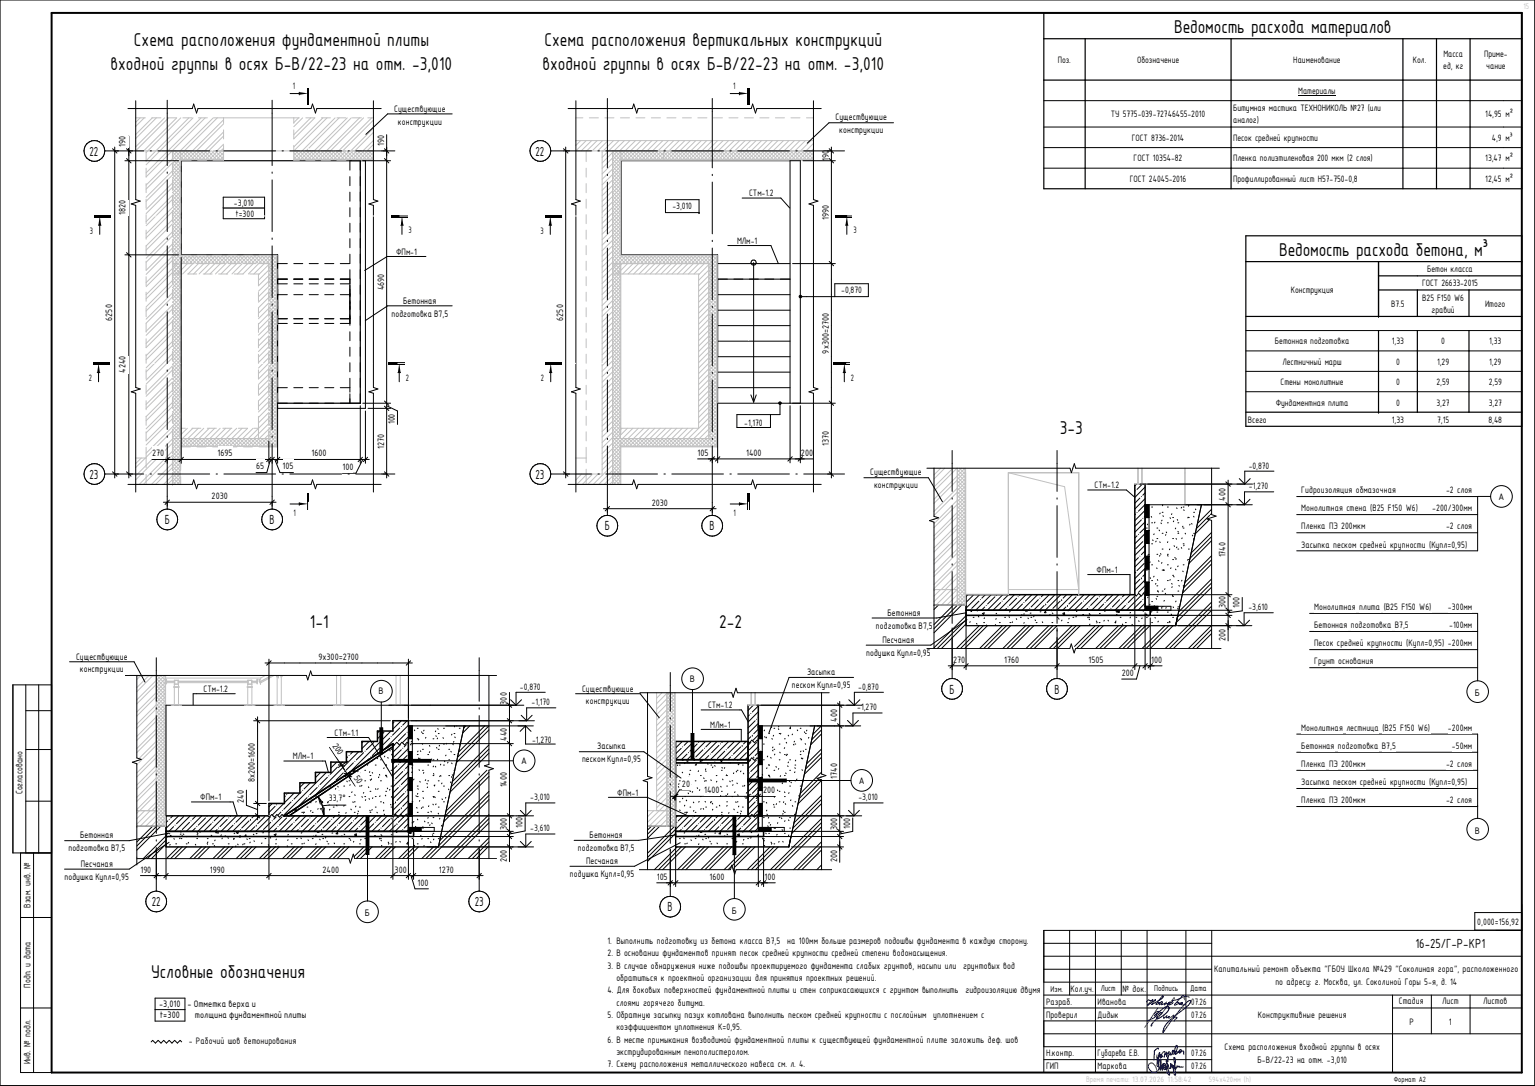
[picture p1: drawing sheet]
<svg xmlns="http://www.w3.org/2000/svg" width="594mm" height="420mm" viewBox="0 0 594 420" stroke-linecap="round" stroke-linejoin="round" font-family="sans-serif">
<defs><g id="words">
<g font-size="7.7">
<text x="51.9" y="17.6">Схема расположения фундаментной плиты</text>
<text x="210.7" y="17.6">Схема расположения вертикальных конструкций</text>
<text x="454.4" y="12.7">Ведомость расхода материалов</text>
<text x="42.8" y="27.1">входной группы в осях Б-В/22-23 на отм. -3,010</text>
<text x="209.9" y="27.1">входной группы в осях Б-В/22-23 на отм. -3,010</text>
<text x="495" y="99">Ведомость расхода бетона, м³</text>
<text x="410.2" y="167.8">3-3</text>
<text x="120" y="243">1-1</text>
<text x="278.3" y="243">2-2</text>
<text x="58.5" y="378.2">Условные обозначения</text>
</g>
<g font-size="5.5">
<text x="34.6" y="60.4">22</text>
<text x="207.2" y="60.4">22</text>
<text x="34.6" y="185.4">23</text>
<text x="207.2" y="185.4">23</text>
<text x="63.7" y="202.8">Б</text>
<text x="104.3" y="202.8">В</text>
<text x="234.1" y="205.2">Б</text>
<text x="274.7" y="205.2">В</text>
<text x="367.5" y="268.3">Б</text>
<text x="408.1" y="268.3">В</text>
<text x="58.8" y="350.6">22</text>
<text x="183.8" y="350.6">23</text>
<text x="258.4" y="352.6">В</text>
<text x="547.8" y="366.9">16-25/Г-Р-КР1</text>
</g>
<g font-size="3.9">
<text x="558.6" y="22">Масса</text>
<text x="574.4" y="22">Приме-</text>
<text x="409.4" y="24.3">Поз.</text>
<text x="440.1" y="24.3">Обозначение</text>
<text x="500.5" y="24.3">Наименование</text>
<text x="546.8" y="24.3">Кол.</text>
<text x="558.5" y="26.7">ед, кг</text>
<text x="575.2" y="26.7">чание</text>
<text x="113.4" y="34.4">1</text>
<text x="283.7" y="34.4">1</text>
<text x="502.4" y="36.3">Материалы</text>
<text x="429.9" y="45.4">ТУ 5775-039-72746455-2010</text>
<text x="477.2" y="43.1">Битумная мастика ТЕХНОНИКОЛЬ №27 (или</text>
<text x="477.2" y="47.8">аналог)</text>
<text x="574.8" y="45.4">14,95 м²</text>
<text x="48.6" y="56.9" transform="rotate(-90 48.6 56.9)">190</text>
<text x="148.6" y="56.3" transform="rotate(-90 148.6 56.3)">190</text>
<text x="438" y="54.5">ГОСТ 8736-2014</text>
<text x="477.2" y="54.5">Песок средней крупности</text>
<text x="577.3" y="54.5">4,9 м³</text>
<text x="320.8" y="62.4" transform="rotate(-90 320.8 62.4)">190</text>
<text x="438.7" y="62.4">ГОСТ 10354-82</text>
<text x="477.2" y="62.4">Пленка полиэтиленовая 200 мкм (2 слоя)</text>
<text x="574.8" y="62.4">13,47 м²</text>
<text x="437.2" y="70.4">ГОСТ 24045-2016</text>
<text x="477.2" y="70.4">Профиллированный лист Н57-750-0,8</text>
<text x="574.8" y="70.4">12,45 м²</text>
<text x="289.9" y="76">СТм-1.2</text>
<text x="48.6" y="83.3" transform="rotate(-90 48.6 83.3)">1820</text>
<text x="90.5" y="79.8">-3,010</text>
<text x="91.1" y="83.9">t=300</text>
<text x="260.3" y="80.8">-3,010</text>
<text x="320.8" y="85" transform="rotate(-90 320.8 85)">1990</text>
<text x="34.7" y="90.5">3</text>
<text x="158.1" y="90.3">3</text>
<text x="209.2" y="90.5">3</text>
<text x="285.2" y="94.4">МЛм-1</text>
<text x="330.3" y="90.3">3</text>
<text x="153.3" y="98.6">ФПм-1</text>
<text x="552.3" y="105.3">Бетон класса</text>
<text x="148.6" y="112.3" transform="rotate(-90 148.6 112.3)">4690</text>
<text x="325.6" y="113.2">-0,870</text>
<text x="499.5" y="113.2">Конструкция</text>
<text x="550.4" y="110.8">ГОСТ 26633-2015</text>
<text x="538.4" y="118.7">В7.5</text>
<text x="550.5" y="116.3">B25 F150 W6</text>
<text x="574.8" y="118.7">Итого</text>
<text x="43.4" y="124" transform="rotate(-90 43.4 124)">6250</text>
<text x="217.9" y="124" transform="rotate(-90 217.9 124)">6250</text>
<text x="554.1" y="121">гравий</text>
<text x="320.8" y="136.8" transform="rotate(-90 320.8 136.8)">9х300=2700</text>
<text x="493.4" y="133.2">Бетонная подготовка</text>
<text x="538.6" y="133.2">1,33</text>
<text x="557.8" y="133.2">0</text>
<text x="576.4" y="133.2">1,33</text>
<text x="496.4" y="141.1">Лестничный марш</text>
<text x="540.3" y="141.1">0</text>
<text x="556.2" y="141.1">1,29</text>
<text x="576.4" y="141.1">1,29</text>
<text x="34.3" y="147.5">2</text>
<text x="48.6" y="144.3" transform="rotate(-90 48.6 144.3)">4240</text>
<text x="157" y="147.3">2</text>
<text x="209.3" y="147.5">2</text>
<text x="329.3" y="147.3">2</text>
<text x="495.6" y="149">Стены монолитные</text>
<text x="540.3" y="149">0</text>
<text x="556" y="149">2,59</text>
<text x="576.1" y="149">2,59</text>
<text x="493.7" y="156.9">Фундаментная плита</text>
<text x="540.3" y="156.9">0</text>
<text x="556" y="156.9">3,27</text>
<text x="576.1" y="156.9">3,27</text>
<text x="152.8" y="164.2" transform="rotate(-90 152.8 164.2)">100</text>
<text x="288" y="164.6">-1,170</text>
<text x="482.9" y="163.5">Всего</text>
<text x="538.6" y="163.5">1,33</text>
<text x="556.2" y="163.5">7,15</text>
<text x="576.1" y="163.5">8,48</text>
<text x="148.6" y="173.6" transform="rotate(-90 148.6 173.6)">1270</text>
<text x="320.8" y="172.6" transform="rotate(-90 320.8 172.6)">1370</text>
<text x="58.8" y="176.4">270</text>
<text x="84.2" y="176.4">1695</text>
<text x="120.6" y="176.4">1600</text>
<text x="270" y="176.4">105</text>
<text x="288.8" y="176.4">1400</text>
<text x="310" y="176.4">200</text>
<text x="99.1" y="181.6">65</text>
<text x="109.4" y="181.6">105</text>
<text x="132.5" y="181.8">100</text>
<text x="483.3" y="181.3">-0,870</text>
<text x="423.6" y="189">СТм-1.2</text>
<text x="483.4" y="189.3">-1,270</text>
<text x="503.6" y="190.8">Гидроизоляция</text>
<text x="524.7" y="190.8">обмазочная</text>
<text x="559.6" y="190.8">-</text>
<text x="561.2" y="190.8">2</text>
<text x="564" y="190.8">слоя</text>
<text x="81.9" y="193.2">2030</text>
<text x="252.2" y="195.7">2030</text>
<text x="474.3" y="193.7" transform="rotate(-90 474.3 193.7)">400</text>
<text x="503.6" y="197.8">Монолитная</text>
<text x="521.1" y="197.8">стена</text>
<text x="530.3" y="197.8">(</text>
<text x="531.1" y="197.8">В</text>
<text x="532.8" y="197.8">25 F150 W6)</text>
<text x="554.3" y="197.8">-</text>
<text x="555.8" y="197.8">200/300</text>
<text x="566.4" y="197.8">мм</text>
<text x="113.6" y="199.6">1</text>
<text x="283.9" y="199.6">1</text>
<text x="503.6" y="204.8">Пленка</text>
<text x="514.4" y="204.8">ПЭ</text>
<text x="519" y="204.8">200</text>
<text x="523.6" y="204.8">мкм</text>
<text x="559.6" y="204.8">-</text>
<text x="561.2" y="204.8">2</text>
<text x="564" y="204.8">слоя</text>
<text x="474.3" y="215.6" transform="rotate(-90 474.3 215.6)">1740</text>
<text x="503.6" y="211.8">Засыпка</text>
<text x="516" y="211.8">песком</text>
<text x="526.3" y="211.8">средней</text>
<text x="538" y="211.8">крупности</text>
<text x="553.1" y="211.8">(</text>
<text x="554" y="211.8">Купл</text>
<text x="560.2" y="211.8">=0,95)</text>
<text x="424.4" y="221.7">ФПм-1</text>
<text x="474.3" y="235.4" transform="rotate(-90 474.3 235.4)">300</text>
<text x="479.8" y="235.4" transform="rotate(-90 479.8 235.4)">100</text>
<text x="483.2" y="236.1">-3,610</text>
<text x="508.6" y="236">Монолитная</text>
<text x="526.1" y="236">плита</text>
<text x="535.5" y="236">(</text>
<text x="536.4" y="236">В</text>
<text x="538" y="236">25 F150 W6)</text>
<text x="560.4" y="236">-</text>
<text x="561.9" y="236">300</text>
<text x="566.4" y="236">мм</text>
<text x="508.6" y="243">Бетонная</text>
<text x="522.8" y="243">подготовка</text>
<text x="539.8" y="243">В</text>
<text x="541.5" y="243">7,5</text>
<text x="560.8" y="243">-</text>
<text x="562.3" y="243">100</text>
<text x="566.5" y="243">мм</text>
<text x="474.3" y="247.9" transform="rotate(-90 474.3 247.9)">200</text>
<text x="508.6" y="250">Песок</text>
<text x="517.4" y="250">средней</text>
<text x="529.2" y="250">крупности</text>
<text x="544.3" y="250">(</text>
<text x="545.1" y="250">Купл</text>
<text x="551.3" y="250">=0,95)</text>
<text x="560.4" y="250">-</text>
<text x="561.9" y="250">200</text>
<text x="566.4" y="250">мм</text>
<text x="123.3" y="255.4">9х300=2700</text>
<text x="368.8" y="256.5">270</text>
<text x="388.6" y="256.5">1760</text>
<text x="421.3" y="256.5">1505</text>
<text x="445.6" y="256.5">100</text>
<text x="508.6" y="257">Грунт</text>
<text x="517.9" y="257">основания</text>
<text x="434.1" y="261.6">200</text>
<text x="78.7" y="267.8">СТм-1.2</text>
<text x="201.2" y="266.8">-0,870</text>
<text x="332.1" y="266.8">-0,870</text>
<text x="196.2" y="272.6" transform="rotate(-90 196.2 272.6)">300</text>
<text x="205.7" y="272.8">-1,170</text>
<text x="274" y="274.1">СТм-1.2</text>
<text x="331.8" y="274.8">-1,270</text>
<text x="274.9" y="281.6">МЛм-1</text>
<text x="324" y="279.3" transform="rotate(-90 324 279.3)">400</text>
<text x="129.5" y="284.7">СТм-1.1</text>
<text x="196.2" y="286.6" transform="rotate(-90 196.2 286.6)">440</text>
<text x="205.9" y="287.3">-1,270</text>
<text x="503.6" y="282.7">Монолитная</text>
<text x="521.1" y="282.7">лестница</text>
<text x="535" y="282.7">(</text>
<text x="535.8" y="282.7">В</text>
<text x="537.5" y="282.7">25 F150 W6)</text>
<text x="560.4" y="282.7">-</text>
<text x="561.9" y="282.7">200</text>
<text x="566.4" y="282.7">мм</text>
<text x="113.4" y="293.8">МЛм-1</text>
<text x="128.6" y="288.5" transform="rotate(56 128.6 288.5)">200</text>
<text x="503.6" y="289.7">Бетонная</text>
<text x="517.8" y="289.7">подготовка</text>
<text x="534.8" y="289.7">В</text>
<text x="536.5" y="289.7">7,5</text>
<text x="561.9" y="289.7">-</text>
<text x="563.4" y="289.7">50</text>
<text x="566.4" y="289.7">мм</text>
<text x="503.6" y="296.8">Пленка</text>
<text x="514.4" y="296.8">ПЭ</text>
<text x="519" y="296.8">200</text>
<text x="523.6" y="296.8">мкм</text>
<text x="559.6" y="296.8">-</text>
<text x="561.2" y="296.8">2</text>
<text x="564" y="296.8">слоя</text>
<text x="98.7" y="302.4" transform="rotate(-90 98.7 302.4)">8х200=1600</text>
<text x="136.8" y="300.9" transform="rotate(56 136.8 300.9)">50</text>
<text x="196.2" y="304.6" transform="rotate(-90 196.2 304.6)">1400</text>
<text x="263.9" y="304.3">20</text>
<text x="324" y="301.2" transform="rotate(-90 324 301.2)">1740</text>
<text x="503.6" y="303.7">Засыпка</text>
<text x="516" y="303.7">песком</text>
<text x="526.3" y="303.7">средней</text>
<text x="538" y="303.7">крупности</text>
<text x="553.1" y="303.7">(</text>
<text x="554" y="303.7">Купл</text>
<text x="560.2" y="303.7">=0,95)</text>
<text x="8.8" y="307.3" transform="rotate(-90 8.8 307.3)">Согласовано</text>
<text x="77.5" y="309.6">ФПм-1</text>
<text x="94.4" y="310.6" transform="rotate(-90 94.4 310.6)">240</text>
<text x="127.3" y="310">33,7°</text>
<text x="205.2" y="309.6">-3,010</text>
<text x="238.9" y="307.8">ФПм-1</text>
<text x="272.5" y="306.8">1400</text>
<text x="295.4" y="306.8">200</text>
<text x="332.2" y="309.6">-3,010</text>
<text x="503.6" y="310.7">Пленка</text>
<text x="514.4" y="310.7">ПЭ</text>
<text x="519" y="310.7">200</text>
<text x="523.6" y="310.7">мкм</text>
<text x="559.6" y="310.7">-</text>
<text x="561.2" y="310.7">2</text>
<text x="564" y="310.7">слоя</text>
<text x="196.2" y="321" transform="rotate(-90 196.2 321)">300</text>
<text x="202.2" y="320.5" transform="rotate(-90 202.2 320.5)">100</text>
<text x="205.2" y="321.6">-3,610</text>
<text x="324" y="321" transform="rotate(-90 324 321)">300</text>
<text x="329" y="320.6" transform="rotate(-90 329 320.6)">100</text>
<text x="196.2" y="333.4" transform="rotate(-90 196.2 333.4)">200</text>
<text x="324" y="333.6" transform="rotate(-90 324 333.6)">200</text>
<text x="54.3" y="337.7">190</text>
<text x="81.3" y="337.7">1990</text>
<text x="124.8" y="337.7">2400</text>
<text x="152.7" y="337.7">300</text>
<text x="169.9" y="337.7">1270</text>
<text x="254.2" y="340.4">105</text>
<text x="274.6" y="340.4">1600</text>
<text x="295.9" y="340.4">100</text>
<text x="161.6" y="342.8">100</text>
<text x="11.8" y="351.2" transform="rotate(-90 11.8 351.2)">Взам. инв. №</text>
<text x="571.7" y="357.8">0,000=156,92</text>
<text x="235.1" y="365.3">1. Выполнить подготовку из бетона класса В7,5 на 100мм больше размеров подошвы фундамента в каждую сторону.</text>
<text x="235.1" y="370">2. В основании фундаментов принят песок средней крупности средней степени водонасыщения.</text>
<text x="235.1" y="374.8">3. В случае обнаружения ниже подошвы проектируемого фундамента слабых грунтов, насыпи или грунтовых вод</text>
<text x="469.9" y="376.1">Капитальный ремонт объекта &quot;ГБОУ Школа №429 &quot;Соколиная гора&quot;, расположенного</text>
<text x="11.8" y="382.1" transform="rotate(-90 11.8 382.1)">Подп. и дата</text>
<text x="238.5" y="379.5">обратиться к проектной организации для принятия проектных решений.</text>
<text x="414.4" y="383.6">Кол.уч.</text>
<text x="434.5" y="383.6">№ док.</text>
<text x="493.6" y="380.9">по адресу: г. Москва, ул. Соколиной Горы 5-я, д. 14</text>
<text x="235.1" y="384.3">4. Для боковых поверхностей фундаментной плиты и стен соприкасающихся с грунтом выполнить гидроизоляцию двумя</text>
<text x="238.5" y="389">слоями горячего битума.</text>
<text x="404.8" y="388.7">Разраб.</text>
<text x="424.8" y="388.7">Иванова</text>
<text x="461" y="388.7">07.26</text>
<text x="541.4" y="388.6">Стадия</text>
<text x="558.2" y="388.6">Лист</text>
<text x="574" y="388.6">Листов</text>
<text x="235.1" y="393.8">5. Обратную засыпку пазух котлована выполнить песком средней крупности с послойным уплотнением с</text>
<text x="404.8" y="393.7">Проверил</text>
<text x="424.8" y="393.7">Дидык</text>
<text x="461" y="393.7">07.26</text>
<text x="486.8" y="393.8">Конструктивные решения</text>
<text x="238.5" y="398.6">коэффициентом уплотнения К=0,95.</text>
<text x="545.5" y="396.4">Р</text>
<text x="560.8" y="396.4">1</text>
<text x="73.1" y="404">- Рабочий шов бетонирования</text>
<text x="235.1" y="403.4">6. В месте примыкания возводимой фундаментной плиты к существующей фундаментной плите заложить деф. шов</text>
<text x="473.9" y="406.4">Схема расположения входной группы в осях</text>
<text x="11.8" y="411.6" transform="rotate(-90 11.8 411.6)">Инв. № подл.</text>
<text x="235.1" y="412.9">7. Схему расположения металлического навеса см. л. 4.</text>
<text x="238.5" y="408.1">экструдированным пенополистеролом.</text>
<text x="404.8" y="413.7">ГИП</text>
<text x="404.8" y="408.7">Н.контр.</text>
<text x="424.8" y="413.7">Маркова</text>
<text x="424.8" y="408.7">Губарева Е.В.</text>
<text x="461" y="413.7">07.26</text>
<text x="461" y="408.7">07.26</text>
<text x="486.7" y="411.2">Б-В/22-23 на отм. -3,010</text>
</g>
<g font-size="3.5">
<text x="152.5" y="43.2">Существующие</text>
<text x="323.3" y="46.6">Существующие</text>
<text x="154" y="48.2">конструкции</text>
<text x="324.8" y="51.6">конструкции</text>
<text x="156.1" y="117.5">Бетонная</text>
<text x="151.5" y="122.5">подготовка В7,5</text>
<text x="336.8" y="183.9">Существующие</text>
<text x="338.3" y="188.9">конструкции</text>
<text x="580" y="193.5">А</text>
<text x="343.5" y="238.3">Бетонная</text>
<text x="339" y="243.2">подготовка В7,5</text>
<text x="341.5" y="248.8">Песчаная</text>
<text x="29.4" y="255.2">Существующие</text>
<text x="335.2" y="253.7">подушка Купл=0,95</text>
<text x="30.9" y="260.2">конструкции</text>
<text x="266.9" y="263.8">В</text>
<text x="312.3" y="261.2">Засыпка</text>
<text x="146.5" y="268.6">В</text>
<text x="225.2" y="267.5">Существующие</text>
<text x="306.4" y="266.2">песком Купл=0,95</text>
<text x="570.8" y="269.2">Б</text>
<text x="226.7" y="272.5">конструкции</text>
<text x="231.2" y="289.9">Засыпка</text>
<text x="201.7" y="295.7">А</text>
<text x="225.2" y="294.9">песком Купл=0,95</text>
<text x="332.4" y="303.3">А</text>
<text x="570.8" y="322.5">В</text>
<text x="26.5" y="329.4">подготовка В7,5</text>
<text x="31.1" y="324.4">Бетонная</text>
<text x="223.6" y="329.2">подготовка В7,5</text>
<text x="228.2" y="324.2">Бетонная</text>
<text x="31.3" y="335.4">Песчаная</text>
<text x="226.8" y="334.3">Песчаная</text>
<text x="25" y="340.4">подушка Купл=0,95</text>
<text x="220.5" y="339.3">подушка Купл=0,95</text>
<text x="283.2" y="353.5">Б</text>
<text x="141.2" y="354.4">Б</text>
<text x="406.6" y="383.7">Изм.</text>
<text x="426.1" y="383.6">Лист</text>
<text x="446.7" y="383.6">Подпись</text>
<text x="460.6" y="383.6">Дата</text>
<text x="61.6" y="389.7">-3,010</text>
<text x="72.6" y="389.7">- Отметка верха и</text>
<text x="61.8" y="394">t=300</text>
<text x="75.4" y="394">толщина фундаментной плиты</text>
</g>
<g font-size="3.4" fill="#c1c1c1">
<text x="589.7" y="3.6">15</text>
<text x="420.4" y="418.6">Время печати: 13.07.2026 11:58:42</text>
</g>
<text font-size="3.2" fill="#c1c1c1" x="467.8" y="418.6">594х420мм (h)</text>
<text font-size="3.2" x="539.4" y="418.5">Формат А2</text>
<text font-size=".5" x="429.1" y="360.1">0</text>
</g></defs>
<g fill="none" stroke="#c1c1c1" stroke-width=".39">
<path d="M52.5 45.6h3.8M54.3 45.6l-1.8 1.7M55.8 45.6l-3.3 3.3M58.8 45.6h3.5M59 45.6l-6.5 6.4M60.5 45.6l-8 8M62.3 58.4h-5.7v4.1M62.9 58.4h11.4M63.7 45.6l-11.2 11.2M64.8 45.6h3.5M65.3 45.6l-12.8 12.7 3.8 .1M66.8 58.4v3.2l2.9 3"/>
<path d="M66.8 58.8l2.9 3M67.3 58.4l-.5 .6M67.7 58.4l3.4 3.4M68.4 45.6l-12.8 12.8M68.8 58.4l-2 2.1M69.1 58.4l3.5 3.4M69.9 58.4v5.7M70 45.6l-13.4 13.5M70.2 58.4l-3.4 3.4M70.6 58.4l3.3 3.4M70.8 45.6h3.5M71.6 58.4l-4.8 4.9"/>
<path d="M72 58.4l3.3 3.4M73 58.4l-6.2 6.3M73.1 45.6l-16.5 16.6M73.4 58.4l3.4 3.4M74.4 58.4l-3.4 3.4M74.7 45.6l-18.1 18.2M74.8 58.4l3.4 3.4M75.9 58.4l-3.4 3.4M76.2 58.4l3.4 3.4M76.5 58.4h3.8M76.8 45.6h3.5M77.3 58.4l-3.4 3.4"/>
<path d="M77.6 58.4l3.4 3.4M77.8 45.6l-21.2 21.3M78.7 58.4l-3.4 3.4M79 58.4l3.4 3.4M79.4 45.6l-22.8 22.9M80.1 58.4l-3.4 3.4M80.5 58.4l3.4 3.4M81.5 58.4l-3.4 3.4M81.9 58.4l3.4 3.4M82.5 58.4h33.3l3.4 3.4M82.5 45.6l-12.7 12.8M82.8 45.6h33.1"/>
<path d="M82.9 58.4l-3.4 3.4M83.3 58.4l3.2 3.2M84.1 45.6l-12.8 12.8M84.3 58.4l-3.4 3.4M84.7 58.4l1.8 1.8M85.8 58.4l-3.5 3.4M86.1 58.4l.4 .4M86.5 46.4l-12 12M86.5 51.1l-7.3 7.3M86.5 55.8l-2.6 2.6M86.5 47.9l-10.5 10.5M86.5 52.6l-5.7 5.8"/>
<path d="M86.5 57.4l-1 1M86.5 59.1l-2.7 2.7M86.5 45.6v2.2M86.5 50.2v3.6M86.5 56.3v5.7h-4M113.7 59.1l2.7 2.7M113.7 45.6v2.2M113.7 50.2v3.6M113.7 56.3v5.7h2.2M114 58.4l-.3 .3M114.4 58.4l3.4 3.4M115.4 58.4l-1.7 1.8"/>
<path d="M115.6 45.6l-1.9 1.9M117.1 45.6l-3.4 3.4M117.2 58.4l3.3 3.4 3.4-3.4M118.3 58.4l-3.4 3.4M118.4 45.6h3.5M118.4 58.4h3.5M118.7 58.4l3.3 3.4M119.7 58.4l-3.4 3.4M120.1 58.4l3.3 3.4M120.3 45.6l-6.6 6.6M121.1 58.4l-3.4 3.4M121.4 58.4l3.5 3.4"/>
<path d="M121.8 45.6l-8.1 8.1M122.5 58.4l-3.4 3.4M122.9 58.4l3.4 3.4M124.4 45.6h3.5M125 45.6l-11.3 11.3M125.3 58.4l-3.3 3.4M125.7 58.4l3.3 3.4 3.4-3.4M126.6 45.6l-12.9 12.8M126.8 58.4l-3.4 3.4M127.1 58.4l3.4 3.4M128.2 58.4l-3.4 3.4M128.5 58.4l3.4 3.4"/>
<path d="M129.6 58.4l-3.4 3.4M129.7 45.6l-16 16M130 58.4l3.3 3.4M130.4 58.4h3.5l-3.5 3.4M130.4 45.6h3.5M131 58.4l-3.4 3.4M131.3 45.6l-12.8 12.8M131.4 58.4l3.3 3.4M132.8 58.4l3.3 3.4 3.4-3.4M134.2 58.4l3.4 3.4M134.4 45.6l-12.8 12.8M135.2 58.4l-3.3 3.4"/>
<path d="M135.6 58.4l3.4 3.4M136 45.6l-12.8 12.8M136.3 58.4h3.6l3.3 3.4M136.3 45.6h3.6M136.6 58.4l-3.3 3.4M137 58.4l3.4 3.4M138.1 58.4l-3.4 3.4M138.4 58.4l3.5 3.4M139.1 45.6l-12.8 12.8M140.7 45.6l-12.8 12.8h-3.5l3.3 3.4M140.9 58.4l-3.4 3.4M141.3 58.4l3.2 3.2"/>
<path d="M142.4 45.6h2.1M142.7 58.4l1.8 1.8M143.7 58.4l-3.4 3.4M143.8 45.6l-12.7 12.8M144.1 58.4l.4 .4M144.5 49.6l-8.7 8.8M144.5 54.4l-4 4M144.5 46.5l-11.9 11.9M144.5 51.2l-7.2 7.2M144.5 55.9l-2.5 2.5M144.5 58.4h-2.2l-3.4 3.4M144.5 59l-2.8 2.8"/>
<path d="M56.6 65.1v3.4M56.6 71v3.5M56.6 77v3.6M66.8 70.8l-10.2 10.2M66.8 63l-10.2 10.2M66.8 72.4l-10.2 10.2M66.8 61.4l-10.2 10.2M66.8 75.6l-10.2 10.2M66.8 67.7l-10.2 10.2M66.8 77.1l-10.2 10.2M66.8 78.6l2.9 3M66.8 77.2l2.9 3"/>
<path d="M66.8 75.8l2.9 3M66.8 74.4l2.9 3M66.8 73l2.9 2.9M66.8 71.5l2.9 3M66.8 70.1l2.9 3.1M66.8 68.7l2.9 3M66.8 67.3l2.9 3M66.8 65.9l2.9 3M66.8 64.5l2.9 3M66.8 63.1l2.9 3M66.8 60.2l2.9 3M66.8 63.5v4.1"/>
<path d="M66.8 69.4v4.3M66.8 75.4v4.2M69.7 63.1l-13.1 13.2M69.7 77.3l-13.1 13.2M69.7 64.5l-2.9 3M69.7 65.9l-2.9 3M69.7 67.4l-2.9 3M69.7 68.7l-2.9 3.1M69.7 70.2l-2.9 3M69.7 71.6l-2.9 3M69.7 73l-2.9 3M69.7 74.4l-2.9 3"/>
<path d="M69.7 75.8l-2.9 3M69.7 78.7l-2.9 3M69.7 61.8h16.8M69.7 61.8v37.2h37.3v73.7h-37.3v14.7M69.9 62h4.1M69.9 66.6v3.5M69.9 72.6v3.6M69.9 78.7v3.4M76.5 62h3.5M86.5 60.5l-1.3 1.3M113.7 60.5l1.3 1.3M113.7 61.8h30.8"/>
<path d="M118.4 62h3.5M124.4 62h3.5M130.4 62h3.5M136.3 62h3.6M142.4 62h2.1M144.5 60.5l-1.3 1.3M56.6 83.1v3.4M56.6 89v3.5M56.6 95v3.6M66.8 94.4l-10.2 10.2v-3.6M66.8 99.1l-10.2 10.2M66.8 96l-10.2 10.2"/>
<path d="M66.8 85l-10.2 10.2M66.8 89.7l-10.2 10.2M66.8 81.8l-10.2 10.2M66.8 86.6l-10.2 10.2M66.8 91.3l-10.2 10.2M66.8 99.8l2.9 3M66.8 98.4l3.5 3.6M66.8 97l4.9 5M66.8 95.6l2.9 3M66.8 94.2l2.9 3M66.8 92.8l2.9 3M66.8 91.4l2.9 3"/>
<path d="M66.8 89.9l2.9 3M66.8 88.5l2.9 3M66.8 87.1l2.9 3M66.8 85.7l2.9 3M66.8 84.3l2.9 3M66.8 82.8l2.9 3.1M66.8 80.1l2.9 2.9M66.8 87.5v4.2M66.8 93.4v4.3M66.8 99.4v10.2M69.7 80.1l-2.9 3M69.7 81.5l-2.9 3"/>
<path d="M69.7 82.9l-2.9 3M69.7 84.3l-2.9 3M69.7 85.7l-2.9 3M69.7 87.1l-2.9 3M69.7 88.6l-2.9 3M69.7 90l-2.9 3M69.7 91.4l-2.9 3M69.7 92.8l-2.9 3M69.7 94.2l-2.9 3M69.7 95.6l-2.9 3M69.7 97l-2.9 3M69.7 98.5l-2.9 3"/>
<path d="M69.7 84.5l-2.9-3.1v4.2M69.9 84.6v3.5M69.9 90.6v3.5M69.9 96.6v2.2h3.8M70.1 99l3 3M70.6 99l-3.8 3.9M71.5 99l3 3M72 99l-5.2 5.3M73 99l3 3M73.4 99l-6.6 6.7 2.9-3M74.4 99l3 3M74.8 99l-3 3"/>
<path d="M75.8 99l3 3M76.2 98.8h3.5M76.3 99l-3 3M77.2 99l3 3M77.7 99l-7 7M78.6 99l3 3M79.1 99l-3 3M80 99l3.1 3M80.5 99l-3 3M81.4 99l3 3M81.9 99l-7 7M82.2 98.8h3.5"/>
<path d="M82.9 99l3 3M83.3 99l-3 3M84.3 99l3 3M84.7 99l-3 3M85.7 99l3 3M86.1 99l-6.9 7M87.1 99l3 3M87.6 99l-3 3M88.2 98.8h3.5M88.5 99l3 3M89 99l-3 3M90 99l3 3"/>
<path d="M90.4 99l-7 7M91.3 99l3.1 3M91.8 99l-3 3M92.7 99l3.1 3M93.3 99l-3.1 3M94.2 99l3 3M94.2 98.8h3.5M94.7 99l-7 7M95.6 99l3 3M96 99l-3 3h-4.8M97 99l3 3M97.5 99l-3 3"/>
<path d="M98.4 99l3 3M98.9 99l-7 7M99.9 99l2.9 3M100.2 98.8h7v2.8M100.3 99l-3 3M101.3 99l5.7 5.8M101.7 99l-3 3M102.7 99l4.3 4.4M103.1 99l-7 7M104.1 99l2.9 2.9M104.6 99l-3 3M105.5 99l1.5 1.5"/>
<path d="M106 99l-3.1 3M106.9 99l.1 .1M107 99.4l-7 6.9M56.6 107.1v3.4M56.6 113v3.5M56.6 119v3.6M66.8 103.8l-10.2 10.2M66.8 113.3l-10.2 10.2M66.8 100.7l-10.2 10.2M66.8 105.4l-10.2 10.2M66.8 114.9l-10.2 10.2v3.4M66.8 110.2l-10.2 10.1"/>
<path d="M66.8 111.9v3.7l2.9-3M66.8 118.2l2.9 3M66.8 116.8l2.9 3M66.8 115.4l2.9 3M66.8 114l2.9 3M66.8 112.6l2.9 3M66.8 111.1l2.9 3M66.8 109.7l2.9 3M66.8 108.3l2.9 3M66.8 106.9l2.9 3M66.8 105.5l2.9 3M66.8 104.1l2.9 3"/>
<path d="M66.8 102.7l2.9 3M66.8 101.3l2.9 2.9M66.8 102h2.3M66.8 106h3.3M68.3 102l-1.5 1.6M69.7 105.5l-13.1 13.2M69.7 115.4l-2.9 3M69.7 119.7l-13.1 13.2M69.7 104.1l-2.9 3M69.7 106.9l-2.9 3M69.7 108.4l-2.9 2.9M69.7 109.8l-2.9 3"/>
<path d="M69.7 111.2l-2.9 3M69.7 114l-2.9 3M69.7 116.8l-2.9 3M69.7 118.2l-2.9 3M69.9 102v3.6M69.9 108.1v3.5M69.9 114.1v3.5M72.6 102l-4 4M72.6 106h3.6M75.1 102h-5.4v67.7h34.3l3 2.9M76.2 102h4.9M76.8 102l-4 4"/>
<path d="M78.6 106h3.5M81.1 102l-4.1 4M82.2 102h4.9M84.6 106h3.5M85.3 102l-4 4M89.5 102l-4 4M90.6 106h3.5M93.8 102l-4 4M94.2 102h4.9M98 102l-4 4M100 113.1v3.5M100.2 102h3.8v8.6"/>
<path d="M102.3 102l-4.1 4M104 117.3l3 3M104 104.5l-4 4M104 108.7l-4 4M104 112.9l-4 4M104 117.2l-4 4M104 118.7l3 3.1M104 115.9l3 3M104 114.5l3 3M104 113.1l3 3M104 111.7l3 3M104 110.3l3 2.9"/>
<path d="M104 108.8l3 3M104 107.4l3 3M104 106l3 3M104 104.6l3 3M104 103.2l3 3M104 112.1v4.5M104 118.1v4.5M107 103.6l-7 7v-4.6h-3.4M107 107.8l-7 7M107 112.1l-7 7v3.5M107 116.3l-7 7M107 100.8l-3 3"/>
<path d="M107 102.2l-3 3M107 105l-3 3M107 106.4l-3 3M107 109.2l-3 3M107 110.7l-3 3M107 113.5l-3 3M107 114.9l-3 3M107 117.7l-3 3M107 119.1l-3 3M107.2 104.1v3.5M107.2 110.1v3.5M107.2 116.1v3.5"/>
<path d="M56.6 137v3.5M66.8 121.6v-3.6l-10.2 10.2M66.8 127.4l-10.2 10.2M66.8 124.3l-10.2 10.2v-3.4M66.8 136.9l-10.2 10.2M66.8 132.1l-10.2 10.2M66.8 129l-10.2 10.2M66.8 133.7l-10.2 10.2M66.8 138.4l-10.2 10.2M66.8 135.9v3.7l2.9-2.9M66.8 139.4l2.9 3M66.8 138l2.9 3"/>
<path d="M66.8 136.6l2.9 3M66.8 135.2l2.9 3M66.8 133.8l2.9 3M66.8 132.4l2.9 2.9M66.8 130.9l2.9 3M66.8 129.5l2.9 3M66.8 128.1l2.9 3M66.8 126.7l2.9 3M66.8 125.3l2.9 3M66.8 123.9l2.9 3M66.8 122.5l2.9 3M66.8 121l2.9 3"/>
<path d="M66.8 124v3.6M66.8 130v3.6M69.7 122.6l-2.9-3.1-10.2 10.3M69.7 122.5l-2.9 3M69.7 121.1l-2.9 3M69.7 123.9l-2.9 3M69.7 125.3l-2.9 3M69.7 126.7l-2.9 3.1M69.7 128.1l-2.9 3M69.7 129.6l-2.9 2.9M69.7 131l-2.9 3M69.7 132.4l-2.9 3"/>
<path d="M69.7 133.8l-2.9 3M69.7 135.2l-2.9 3M69.7 138l-2.9 3.1M69.7 139.4l-2.9 3.1M69.9 120.1v3.5M69.9 126.1v3.5M69.9 132.1v3.5M69.9 138.1v3.5M100 125.1v3.5M100 131.1v3.5M100 137.1v3.5M104 121.4l-4 4"/>
<path d="M104 125.7l-4 4M104 129.9l-4 4M104 134.2l-4 4M104 138.4l-4 4M104 140l3 3M104 138.6l3 3M104 137.1l3 3M104 135.7l3 3M104 134.3l3 3M104 132.9l3 3M104 131.5l3 3M104 130l3 3.1"/>
<path d="M104 128.7l3 3M104 127.2l3 3M104 125.8l3 3M104 124.4l3 3M104 123l3 3M104 121.6l3 3M104 120.1l3 3M104 124.1v4.5M104 130.1v4.5M104 136.1v4.5M107 137.5l-7 7M107 120.6l-7 7"/>
<path d="M107 124.8l-7 7M107 129l-7 7M107 133.3l-7 7M107 122l-3 3M107 123.4l-3 3M107 126.2l-3 3M107 127.6l-3 3M107 130.4l-3 3M107 131.9l-3 3M107 134.7l-3 3M107 136.1l-3 3M107 138.9l-3 3"/>
<path d="M107.2 122.1v3.5M107.2 128.1v3.5M107.2 134.1v3.5M56.6 143v3.6M56.6 149.1v3.4M56.6 155v3.5M66.8 141.6l-10.2 10.2M66.8 146.3l-10.2 10.2M66.8 151l-10.2 10.2M66.8 155.7l-10.2 10.2M66.8 143.1l-10.2 10.2M66.8 147.8l-10.2 10.2"/>
<path d="M66.8 152.6l-10.2 10.2M66.8 157.3l-10.2 10.2M66.8 159.9v3.8l2.9-3M66.8 159.2l2.9 3M66.8 157.8l2.9 3M66.8 156.4l2.9 3M66.8 155l2.9 3M66.8 153.6l2.9 2.9M66.8 152.1l2.9 3.1M66.8 150.7l2.9 3.1M66.8 149.3l2.9 3M66.8 146.5l2.9 3"/>
<path d="M66.8 145.1l2.9 3M66.8 143.7l2.9 3M66.8 142.2l2.9 3M66.8 140.8l2.9 3M66.8 141.9v3.7M66.8 153.9v3.7M69.7 140.9l-2.9 3M69.7 142.3l-2.9 3M69.7 143.7l-2.9 3M69.7 145.1l-2.9 3M69.7 146.5l-2.9 3M69.7 148l-2.9 3"/>
<path d="M69.7 149.4l-2.9 3M69.7 150.8l-2.9 3M69.7 152.2l-2.9 3M69.7 153.6l-2.9 3M69.7 155l-2.9 3M69.7 156.4l-2.9 3M69.7 157.9l-2.9 3M69.7 159.3l-2.9 3M69.7 150.9l-2.9-3v3.7M69.9 144.1v3.5M69.9 150.1v3.5M69.9 156.1v3.5"/>
<path d="M100 143.1v3.5M100 149.1v3.5M104 142.6l-4 4M104 146.9l-4 4M104 151.1l-4 4v3.5M104 155.4l-4 4M104 159.6l-4 4M104 159.8l3 3M104 158.3l3 3M104 156.9l3 3M104 155.5l3 3M104 152.7l3 3"/>
<path d="M104 151.3l3 3M104 149.9l3 3M104 148.5l3 2.9M104 147l3 3M104 145.6l3 3M104 144.2l3 3M104 142.8l3 3M104 141.4l3 3M104 142.1v4.5M104 148.1v4.5M107 144.6l-3 3M107 141.8l-7 7"/>
<path d="M107 146l-7 7M107 150.2l-7 7M107 154.5l-7 7M107 158.7l-13.9 14M107 140.3l-3 3M107 143.2l-3 3M107 147.4l-3 3M107 148.8l-3 3M107 151.7l-3 2.9M107 153.1l-3 3M107 155.9l-3 3M107 157.3l-3 3"/>
<path d="M107 157.1l-3-3v4.5M107.2 140.1v3.5M107.2 146.1v3.5M107.2 152.1v3.5M107.2 158.1v3.5M52.5 177.2h4.1M54.7 177.2l-2.2 2.1M56.3 177.2l-3.8 3.7M56.6 161v3.5M56.6 173.1v8M66.8 160.4l-10.2 10.2v-3.6M66.8 165.1l-10.2 10.2"/>
<path d="M66.8 169.8l-14.3 14.3M66.8 174.6l-12.9 12.8M66.8 162l-10.2 10.2M66.8 166.7l-10.2 10.2M66.8 171.4l-14.3 14.2M66.8 179l2.9 3M66.8 177.6l2.9 3M66.8 174.8l2.9 3M66.8 173.4l2.9 3M66.8 172l2.9 3M66.8 170.6l2.9 2.9M66.8 169.1l3.5 3.6"/>
<path d="M66.8 167.7l4.9 5M66.8 166.3l2.9 3M66.8 164.9l2.9 3M66.8 163.4l2.9 3.1M66.8 162.1l2.9 3M66.8 160.7l2.9 3M66.8 165.9v9.7M66.8 176.8v4.9M66.8 169.7h2.3M69.7 176.2l-11.1 11.2M69.7 179.2l-2.9-3.1-11.3 11.3M69.7 162.1l-2.9 3"/>
<path d="M69.7 163.5l-2.9 3M69.7 164.9l-2.9 3M69.7 167.8l-2.9 2.9M69.7 169.2l-2.9 3M69.7 173.4l-2.9 3M69.7 174.8l-2.9 3M69.7 177.6l-2.9 3M69.7 179.1l-2.9 3M69.7 165.7h2M69.9 162.1v6M69.9 170.6v5.3M69.9 178.4v3.5"/>
<path d="M69.9 172.9h3.8M70.1 169.7l3 3M70.4 165.7l-3.6 3.6M71.5 169.7l3 3M72 169.7l-5.2 5.3M72.5 165.7l-2.8 2.7M73 169.7l2.9 3M73.4 169.7l-3 3M74.2 165.7h3.5M74.4 169.7l3 3M74.6 165.7l-7.8 7.9M75.8 169.7l3 3"/>
<path d="M76.2 172.9h3.5M76.3 169.7l-3 3M76.7 165.7l-4 4M77.2 169.7l3 3M77.7 169.7l-3 3M78.6 169.7l3 3M78.9 165.7l-7 7M80 169.7l3 3M80.2 165.7h3.5M80.5 169.7l-3 3M81 165.7l-4 4M81.4 169.7l3 3"/>
<path d="M82 169.7l-3.1 3M82.2 172.9h3.5M82.8 169.7l3 3M83.1 165.7l-7 7M84.3 169.7l3 3M84.7 169.7l-3 3M85.2 165.7l-4 4M85.7 169.7l3 3M86.2 169.7l-3 3M86.2 165.7h3.5M87.1 169.7l3 3M87.3 165.7l-7 7"/>
<path d="M88.2 172.9h3.5M88.5 169.7l3 3M89 169.7l-3 3M89.5 165.7l-4 4M89.9 169.7l3 3M90.4 169.7l-3 3M91.3 169.7l3.1 3M91.6 165.7l-7 7M92.2 165.7h3.6l-7 7M92.7 169.7l3.1 3M93.3 169.7l-3.1 3M93.7 165.7l-4 4"/>
<path d="M94.2 169.7l2.9 3M94.2 172.9h3.5M94.7 169.7l-3.1 3M95.6 169.7l3 3M97 169.7l3 3M97.5 169.7l-3 3M98 165.7l-4.1 4M98.2 165.7h1.8M98.4 169.7l3 3M98.9 169.7l-3 3M99.8 169.7l3 3M100 161.1v8.6"/>
<path d="M101.3 169.7l3 3M101.7 169.7l-3 3M102.7 169.7l3 3M103.2 169.7l-3 3M104 163.9l-5.8 5.8M104 166l-6.7 6.7M104 168.1l-1.6 1.6M104 160.1v4.4l3-3M104 168.2l3 3M104 166.8l3 3M104 165.4l3 3M104 164l3 3"/>
<path d="M104 162.6l3 3M104 161.2l3 3M104 166.1v6.8M107 160.1l-3 3.1M107 163l-3 3M107 164.4l-3 3M107 165.8l-3 3M107 167.2l-5.4 5.5M107 168.6l-4 4.1M107 170.1l-2.6 2.6M107 171.4l-1.2 1.3M107.2 170.1v2.8h-7"/>
<path d="M107.2 164.1v3.5M52.5 187.4h8.9M56.6 183.6v3.8M62.9 187.4h3.9M66.8 187.4h.1M66.8 184l-3.5 3.4M66.8 180.8l-6.6 6.6M66.8 185.5l-1.9 1.9M66.8 186.1l1.2 1.3M66.8 184.7l2.7 2.7M66.8 183.3l2.9 3M66.8 181.9l2.9 3"/>
<path d="M66.8 180.4l2.9 3M66.8 182.8v4.6M69.7 180.5l-2.9 3M69.7 181.9l-2.9 3M69.7 183.3l-2.9 3M69.7 184.7l-2.7 2.7M69.7 186.1l-1.2 1.3M69.9 184.4v3"/>
</g>
<g fill="none" stroke="#000" stroke-width=".39">
<path d="M52.5 39v38.2l1.8 .6-3.5 1.1 1.7 .6v70.4l1.8 .6-3.5 1.1 1.7 .5v38.3M144.5 39v38.2l1.8 .6-3.5 1.1 1.7 .6v70.4l1.8 .6-3.5 1.1 1.7 .5v38.3M49.5 42h24.9l.6-1.7 1.1 3.4 .5-1.7h43.8l.5-1.7 1.2 3.4 .5-1.7h24.9M135.4 65.8v-3.6h6v95.8h-34v-3.7M135.4 68.3v3.5M135.4 74.3v3.6M139.4 62.2v3.6M139.4 68.3v3.5M139.4 74.3v3.6M135.4 80.3v3.6M135.4 86.4v3.4M135.4 92.3v3.5"/>
<path d="M135.4 98.3v3.6M139.4 80.3v3.6M139.4 86.4v3.4M139.4 92.3v3.5M139.4 98.3v3.6M107.4 108h.1M107.4 114h3.8M107.4 106.3v3.3M107.4 111.7v13.4h3.8M107.4 108h3.8M111.2 102h-3.8v1.8M111.2 109.8h-3.8v1.6"/>
<path d="M113.7 114h3.5M113.7 102h3.5M113.7 108h3.5M113.7 109.8h3.5M119.7 114h3.5M119.7 102h3.5M119.7 108h3.5M119.7 109.8h3.5M125.7 114h3.5M125.7 102h3.5M125.7 108h3.5M125.7 109.8h3.5"/>
<path d="M131.7 108h3.7v1.6M131.7 109.8h3.7v16.1M131.7 114h3.7M131.7 102h3.7M135.4 104.4v3.4M139.4 104.4v3.4M139.4 110.4v3.4M139.4 116.3v3.5M107.4 123.3h3.8M113.7 123.3h3.5M113.7 125.1h3.5M119.7 123.3h3.5"/>
<path d="M119.7 125.1h3.5M125.7 123.3h3.5M125.7 125.1h3.5M131.7 123.3h3.7M131.7 125.1h3.7M135.4 128.4v3.4M135.4 134.3v3.5M139.4 122.3v3.6M139.4 128.4v3.4M139.4 134.3v3.5M107.4 156h3.8M111.2 150h-3.8v1.7"/>
<path d="M113.7 156h3.5M113.7 150h3.5M119.7 156h3.5M119.7 150h3.5M125.7 156h3.5M125.7 150h3.5M131.7 150h3.7v1.7M135.4 140.3v3.5M135.4 146.3v3.6M135.4 152.4v3.6M139.4 152.4v3.6h-7.7M139.4 140.3v3.5"/>
<path d="M139.4 146.3v3.6M49.5 187.4h24.9l.6-1.7 1.1 3.4 .5-1.7h43.8l.5-1.7 1.2 3.4 .5-1.7h24.9"/>
</g>
<path d="M70.1 62.2h69.3v93.8h-32v-57.4h-37.3z" fill="none" stroke="#000" stroke-width=".47"/>
<g fill="#fff">
<path d="M104.1 278.8h54v36.8h-54z"/>
<path d="M152.1 288.1h6v27.5h-6z"/>
<path d="M53 280.8h136.2v51.4h-136.2z"/>
<path d="M64.3 321.6h95.8v2h-95.8z"/>
<path d="M64.3 315.6h93.8v6h-93.8z"/>
<path d="M53 261.5h7.5v52.1h-7.5z"/>
<path d="M60.5 268.4h3.4v51.3h-3.4z"/>
<path d="M111.9 288.9h40.2v26.7h-40.2z"/>
<path d="M53 261.3l7.5 .2z"/>
<path d="M60.5 261.3h3.4v7.1h-3.4z"/>
<path d="M53 313.6h7.5v6.1h-7.5z"/>
<path d="M110.1 287.7h42v27.9h-42z"/>
<path d="M158.1 280.8h21.6v42.8h-21.6z"/>
</g>
<path d="M158.1 280.8h1.5v5h-1.5zM158.1 290.8h1.5v5h-1.5zM158.1 300.9h1.5v5h-1.5zM158.1 310.9h1.5v4.9h-1.5zM158.1 320.1h5v1.5h-5z" fill="#000"/>
<path d="M64.3 323.6h106.3v4.1h-106.3z" fill="#fff"/>
<g fill="none" stroke="#000" stroke-width=".39">
<path d="M152.5 279.4l-.4 .4M155.3 278.8l-3.2 3.3M157.6 278.8l-1.7 1.7M158.1 278.8v-6h-93.8v42.8M124.1 298.8l-2 2.1M126.3 298.8l-16.6 16.7M128.1 294.9h.1M130.3 294.9l-2.2 2.2M130.6 296.8l-2.8 2.8M131.2 296.2h.1M132.6 294.9l-.9 .8M132.8 299l-2.8 2.8"/>
<path d="M133.4 298.4v.1M133.7 299.9l.1 .5-.6-.1M134.3 290.8l-.2 .3M134.5 292.9l-.4 .4M135.1 292.3h.1M135.1 299l.3 .3M135.7 299.2l.2 .3M136.6 290.8l-.9 1M136.7 298.4l.7-.3-.2 .6zM136.8 295.1l-2.8 2.8M137.3 294.6h.1M138.6 298.3l-.2 .3"/>
<path d="M138.8 290.8l-17 17M139.4 296.2h.1M139.5 299.1l.2 .3M140.6 286.9l-.5 .5M140.7 291.2l-2.8 2.8M141 295.1h.1M141.2 298h.3M141.3 290.6h.1M142.4 295.8l-.2 .3M142.5 294.1l.3 .2M142.8 286.9l-2.7 2.7M143 293.5l-1 .9"/>
<path d="M143.1 298.5l-.1 .3M143.5 292.9h.1M143.8 294.4l.1 .2M144.1 298.9l.1 .2M144.6 287.3l-2.8 2.8M145.2 296h.4M146.2 293.3l-.2 .2M146.8 282.8l-.7 .8M146.8 299.6l.2 .3M146.9 289.5l-2.8 2.8M147.3 294h.3M147.5 288.9l-.1 .1"/>
<path d="M148.6 283.3l-2.5 2.5M148.7 297.1l-.2 .2M148.9 292.5l-.1 .3M149.1 290.8l-.3 .2M149.3 296h.3M149.3 295.8l.2 .3M149.4 299.8l-.2 .3M149.9 289.1l.3 .2M150.1 293l.1 .3M150.1 290.2l-.2 .1M150.8 285.6l-2.8 2.8M150.8 290.2l.2 .3"/>
<path d="M151.3 282.8l-16 16.1M151.3 289.9h.4M151.3 298h.4M151.4 285h.1M151.6 288l.1 .1M151.7 291.8l-.2 .3M152.8 288.1l-.7 .7M153.6 287.2v.1M153.6 296.2l-1.5 1.6M154.2 295.7h.1M154.7 281.6l-2.8 2.8M155 288.1l-2.9 2.9"/>
<path d="M155.3 281.1h.1M155.3 290.1l-2.8 2.8M155.9 298.5l-2.8 2.8M155.9 289.5h.1M156.5 297.9h-.1M157 283.9l-2.8 2.8M157.3 288.1l-.9 .9M157.6 283.3h.1M157.6 292.3l-2.9 2.8M158.1 280.6l-9.4 9.3M158.1 285.1l-2.3 2.2M158.1 289.6l-6 5.9"/>
<path d="M158.1 294l-6 6M158.1 298.5l-6 6M158.1 296.3l-1.1 1M158.9 288l.1 .2M159.3 286.8l-.2 .3M159.4 297l.2 .3M159.5 296h.3M159.5 287.9h.3M159.5 298.6l-.2 .3M159.8 294.1l-.2 .3M160.4 282.4l.1 .3M161.5 281.8h.3"/>
<path d="M161.5 285.8h.3M161.5 291.9h.3M161.8 290.6l-.2 .3M161.9 293.2l.2 .3M162.1 286l-.2 .3M162.2 297.8l.1 .3M162.6 293.3l-.2 .3M162.7 290.4l.1 .3M163.1 283.1l.2 .3M163.4 287.7l.2 .3M163.5 289.9h.4M163.5 298h.4"/>
<path d="M163.5 283.8h.4M164 298.9l-.1 .3M164.1 282.5l-.1 .3M164.7 294l.2 .3M164.8 285.3l-.1 .3M165.6 296h.3M165.6 291.9h.3M166.2 288.4l.2 .3M166.3 290.8l-.1 .3M167.1 293.6l-.2 .3M167.6 294h.3M167.6 285.8h.3"/>
<path d="M167.8 299.3l.1 .3M167.8 296.4l-.2 .3M168.5 296.5l.1 .3M168.6 282.8l-.1 .3M168.7 284.6l.2 .3M168.9 289.2l.2 .3M169.2 293.7l.2 .3M169.4 285.5l-.2 .3M169.4 281.9l.2 .3M169.6 289.9h.4M169.6 283.8h.4M170.1 288.3l-.1 .3"/>
<path d="M170.6 295.7l-.2 .3M171.4 285.4l.2 .3M171.7 296h.3M171.7 281.8h.3M171.7 287.9h.3M172 294.4l.2 .3M172.6 292.1l-.1 .3M172.9 287.6l-.2 .3M173.4 294.9l-.2 .3M173.7 289.9h.3M173.7 294h.3M174.5 290.7l.2 .3"/>
<path d="M174.8 295.2l.2 .3M174.9 284.1l-.2 .3M175 299.7l.2 .3M175.3 287.9l.1 .3M175.7 286.9l-.2 .2M175.7 298h.3M175.7 283.8h.4M175.7 291.9h.4M175.9 280.8h.1M176 285.1l.2 .3M177.1 293l12.1-12.2h-9.5l-10 46.9h-105.4v-8h-11.3M177.2 292.4l-.2 .3"/>
<path d="M177.3 291.4l.1 .1M177.8 281.8h.3M177.8 287.9h.3M180.2 280.8l-.7 .8M181.8 280.8l-2.7 2.8M187.6 280.8l-10.1 10.2M188.5 298l-15.9 15.8M189.2 289.8l-14.6 14.6M189.2 298.8l-17 17M189.2 282.4l-12.5 12.6M189.2 291.4l-15 15.1M189.2 288.2l-14.1 14.2"/>
<path d="M53.2 319.7l-.2 .3M59 319.7l-6 6.1M60.6 319.7l-7.6 7.6M62.2 319.7l-9.2 9.2M64.6 315.6l-.3 .4M64.9 317.6l-.6 .6M65.5 317h.1M66.9 315.6l-.8 .8M67.2 319.8l-1.8 1.8M67.7 319.2h.1M69.1 315.6l-4.8 4.9M71.1 315.9l-2.8 2.8"/>
<path d="M73.4 318.1l-2.8 2.8M73.6 315.6l-6 6M73.9 317.5v.1M75.9 315.6l-1.4 1.4M76.2 319.8h.1M78.1 315.6l-6 6M79.5 316.4l-2.8 2.8M80.1 315.8v.1M81.8 318.7l-2.8 2.8M82.4 318.1h-.1M82.6 315.6l-6 6M84.8 315.6l-1.9 2"/>
<path d="M87.1 315.6l-6 6M88 317l-2.9 2.8M88.5 316.4h.1M89.3 315.6l-.2 .3M90.2 319.2l-2.4 2.4M90.8 318.7h.1M91.6 315.6l-6.1 6M93.8 315.6l-2.5 2.5M96 315.6l-6 6M96.4 317.6l-2.9 2.8M96.9 317h.1M98.3 315.6l-.8 .8"/>
<path d="M98.6 319.8l-1.8 1.8M99.2 319.2h.1M100.5 315.6l-6 6M102.5 315.9l-2.8 2.8M104.6 316.1l-5.6 5.5M104.8 318.1l-2.8 2.8M105.4 310.9l-1.3 1.2M105.4 317.5v.1M106.5 312l-2.4 2.4M106.9 316.1l-1 .9M107.1 311.4h.1M107.6 319.8h.1"/>
<path d="M108.7 314.2l-1 1.1M109.1 316.1l-5.6 5.5M109.3 313.6h.1M109.8 310.9l-4.4 4.4M110.4 308l-.3 .4M110.9 316.4l-2.7 2.8M111 307.4l-.1 .1M111.5 315.8v.1M111.6 306.8l-.1 .1M112.6 310.3l-2.8 2.8M112.8 313.9l.3 .2M113.2 309.7h.1"/>
<path d="M113.2 318.7l-2.8 2.8M113.8 318.1h.1M113.8 306.8l-3.7 3.8M114 315.6l-6 6M114.6 313.1l.1 .6-.6-.1zM115 313.6h.1M115.4 312h.1M115.4 312.9l.2 .2M116.2 315.6l-1.9 2M116.6 306.4l-2.8 2.8M116.8 314.3h.3M117.1 305.8h.1"/>
<path d="M117.2 312l-.2 .2M117.6 314.3l-.2 .3M117.6 314.1l.2 .3M117.8 302.9l-1.7 1.7M118.5 315.6l-6 6M118.8 308.6l-2.8 2.8M118.8 312.3h.4M119.4 308h.1M119.4 317l-2.8 2.8M119.9 316.4h.1M120.1 302.9l-2.4 2.3M120.2 310.3l.1 .3"/>
<path d="M120.2 308.9l.3 .2M120.3 313.6l-.1 .3M120.7 315.6l-.2 .3M120.9 314.3h.3M121.6 319.2l-2.4 2.4M122.2 318.7h.1M122.4 310l-.2 .3M122.5 307.9l-.3 .2M122.7 308.4l-.2 .1M122.8 304.7l-2.9 2.8M123 315.6l-6 6M123.1 308.2h.1"/>
<path d="M123.1 312.8l-.1 .3M123.2 315.6h.1M123.4 304.1h-.1M123.9 312.8l.2 .3M124.7 310l.2 .3M124.9 312.3h.4M125.1 305.6v.3l-.3-.1M125.2 315.6l-2.4 2.5M126.7 300.7l-2.8 2.8M126.9 310.3l-.2 .3M127 310.2h.3M127.2 300.1v.1"/>
<path d="M127.5 310.8l.1 .3M127.5 315.6l-6 6M127.7 313.1l-.2 .3M127.7 304l.3 .2M127.7 304.8l.2 .2M127.8 317.6l-2.8 2.8M127.9 303.8l-.3 .2M128.3 317h.1M128.9 303l-.3 .4M129 312.3h.3M129.4 303.9l-.4 .1M129.5 302.4h.1"/>
<path d="M129.7 315.6l-.8 .8M130 307l.1 .3M130 305.1l-.2 .3M130 319.8l-1.8 1.8M130.3 311.5l.1 .3M130.6 319.2h.1M130.7 304.2l.2 .3M130.7 307.8l-.2 .3M131 306.2h.4M131 314.3h.4M131.2 315.1l-.2 .3M132 315.6l-6 6"/>
<path d="M132.8 307.7l.1 .3M133 304.1h.4M133 310.2h.4M133.2 311.6l-.2 .3M133.5 307.1l-.2 .3M134 315.9l-2.8 2.8M134 314.4l-.2 .3M134.2 302.2l.2 .3M135.1 302.1h.3M135.1 308.2h.3M135.5 303.6l-.1 .2M135.8 313l.2 .3"/>
<path d="M136.2 318.1l-2.8 2.8M136.3 306.3l-.2 .3M136.5 315.6l-6 6M136.6 310.2l.1 .3M136.8 317.5v.1M137 302.9l.2 .3M137.1 310.2h.3M137.1 314.3h.3M137.3 307.5l.1 .3M137.7 311.9l-.1 .3M138.5 314.7l-.2 .3M138.6 313.7l.1 .3"/>
<path d="M138.7 315.6l-1.4 1.4M139.1 319.8h-.1M139.1 304.1h.4M139.1 312.3h.4M140.1 308.2l.1 .3M140.1 303.8l-.2 .3M140.8 306.6l-.2 .3M141 315.6l-6 6M141.2 302.1h.3M141.2 308.2h.3M141.6 309.4l-.2 .3M142.4 316.4l-2.8 2.8"/>
<path d="M142.6 304.4l.1 .3M142.8 308.9l.2 .3M143 315.8v.1M143.1 313.5l.2 .3M143.2 300.1h.3M143.2 306.2h.3M143.2 314.3h.3M143.3 301.6l.2 .3M143.8 301.3l-.1 .3M144.1 313.2l-.2 .3M144.3 308.7l-.2 .2M144.6 318.7l-2.8 2.8"/>
<path d="M145.2 318.1h.1M145.2 308.2h.4M145.2 312.3h.4M145.3 305.1l.2 .3M145.5 315.6l-6.1 6M145.9 314.2l.1 .3M146.3 305.1l-.1 .3M146.6 300.6l-.1 .3M147.1 307.9l-.2 .3M147.3 302.1h.3M147.3 310.2h.3M147.7 315.6l-2 2"/>
<path d="M148.4 310.4l.1 .3M148.6 313.4l-.2 .3M148.7 315l.1 .3M149.1 307.6l.2 .3M149.3 300.1h.3M149.3 306.2h.3M149.6 300.4l.2 .3M149.9 304.9l.1 .3M149.9 315.6l-6 6M150.8 317l-2.8 2.8M150.9 305.4l-.2 .3M151.2 311.2l.1 .2"/>
<path d="M151.3 304.1h.4M151.3 312.3h.4M151.4 316.4h.1M151.6 308.1l-.1 .3M152.1 315.3v-26.4l-40.2 26.7h39.8M152.5 301.8h.1M152.5 310.9l-.4 .4M153.1 310.3h.1M153.1 319.2l-2.4 2.4M153.6 318.7h.1M154 316.1l-5.6 5.5M154.2 304.7l-2.1 2.1"/>
<path d="M154.7 313.1l-2.1 2.2M154.8 304.1h-.1M155.3 312.5h.1M156.2 316.1l-2 2M156.4 306.9l-2.8 2.8M157 306.3v.1M157.6 314.7h.1M158.1 303l-6 6M158.1 307.5l-6 6M158.1 312l-3.3 3.3M158.1 300.8l-2.8 2.7M158.1 305.3l-.5 .5"/>
<path d="M158.1 309.8l-2.2 2.2M158.1 316.5l-5.2 5.1M158.1 318.7l-1.7 1.7M159.5 310.2h.3M159.5 318.3h.3M159.6 302.1h.2M160.2 317.8l-.2 .3M160.2 301.4l-.1 .3M160.8 319.7l.1 .3M161 307.8l.2 .3M161.2 312.4l.2 .3M161.5 304.1h.3"/>
<path d="M161.5 308.2h.3M161.5 314.3h.3M161.5 316.9l.2 .3M161.7 305.1l.2 .3M161.7 307l-.2 .3M162.5 302.3l.1 .3M162.5 309.7l-.2 .3M163.2 312.5l-.1 .3M163.5 306.2h.4M163.5 312.3h.4M163.7 319.8l-.2 .3M163.7 308.6l.2 .3"/>
<path d="M164.3 317.7l.2 .3M164.8 301.7l-.2 .3M165.2 303.1l.2 .2M165.5 304.5l-.2 .2M165.6 302.1h.3M165.6 314.3h.3M165.6 318.3h.3M165.7 316.3l-.1 .3M166 311.7l-.2 .3M166.4 319.1l-.1 .3M166.8 313.9l.2 .3M167.1 318.4l.2 .3"/>
<path d="M167.5 311.1l.2 .3M167.6 300.1h.3M167.6 308.2h.3M167.6 316.3h.3M168 303.8l.2 .3M168 308.2l-.2 .3M168.3 308.3l.1 .3M168.3 303.7l-.2 .3M168.8 311l-.2 .3M169.6 314.6l.1 .3M169.6 302.1h.4M169.6 306.2h.4"/>
<path d="M169.6 312.3h.4M170.3 316.6l-.2 .3M170.3 300.2l-.1 .3M170.5 300l.2 .3M171 319.3l-.2 .3M171.1 309.1l.1 .3M171.1 302.9l-.2 .3M171.7 318.3h.1M171.7 304.1h.3M171.7 310.2h.3M172.5 308.5l-.1 .3M173.6 305.3l.1 .3"/>
<path d="M173.7 300.1h.3M174.3 302.5l.2 .3M174.9 300.4l-.2 .3M189.2 307.8l-19.5 19.4M189.2 316.7l-15.4 15.5M189.2 300.4l-17.4 17.4M189.2 309.4l-22.8 22.8M189.2 318.3l-13.8 13.9M189.2 306.2l-19 19M189.2 315.2l-17 17M64.3 325l-7.2 7.2M64.3 326.6l-5.7 5.6"/>
<path d="M64.3 323.4l-8.9 8.8M64.5 323.6l.2 .3M65 322.5l-.2 .2M65.4 322.5l.3 .1M65.9 326.7l-.2 .3M66.2 323.2l-.3 .1M67.3 324.4l.2 .3M68 326.5h.4M69 327.7l-4.6 4.5M69.7 324.2l-.2 .3M70 321.5h.1M70.1 324.4h.3"/>
<path d="M70.1 322.7h-.3M70.2 321.7l-.2 .2M70.4 323.3l.3 .2M70.6 327.7l-4.6 4.5M70.9 322.7l.3 .1M72.1 326.5h.3M72.2 327.7l-4.6 4.5M72.3 323.6v.1M72.8 325.9l.2 .3M75.6 320.4l-1.3 1.2M75.6 326.6l.2 .3M76.2 324.4h.3"/>
<path d="M76.3 322.9l.3 .2M76.4 322.2l.2 .3M76.5 321.9h-.3M77.4 321.6h.1M78 327.7l-4.6 4.5M79.6 327.7l-4.6 4.5M80.2 326.3l.1 .3M80.2 324.4h.4M80.5 325.8l-.2 .2M81.1 327.7l-4.5 4.5M81.7 323.1l.3 .2M82.2 326.5h.4"/>
<path d="M82.9 327.1l.2 .3M83.3 325l-.2 .3M84 321.6l-.5 .6 .9 .1v-.7M84 320.9l-.7 .7M84.6 320.3v.1M85.7 323l-.2 .2M86.1 324.2l-.2 .3M86.9 327.7l-4.5 4.5M87.1 323.3l.3 .3M88.2 324.1l.2 .3M88.3 326.5h.4M88.6 327.7l-4.6 4.5"/>
<path d="M90.1 327.7l-4.5 4.5M90.4 324.4h.3M90.6 324.5l-.2 .3M90.9 322.3l-.3 .2M91.3 327.3l-.2 .3M91.5 322.2l.7-.3-.2 .6zM92 326.6l.2 .3M92.4 321.5l-.1 .1M92.6 323.6h.1M92.7 323.8l.2 .3M93 320.9h.1M93 323.3l-.3 .1"/>
<path d="M94.1 326.6l-.2 .3M94.4 326.5h.4M94.6 323.6l.6-.6v.6M95.5 324.5l.2 .3M95.9 327.7l-4.5 4.5M96 321.6l-.1 .2M96.5 324.4h.3M96.9 325.8l-.2 .3M97.5 327.7l-4.5 4.5M98 322.7l.3 .3M98.3 325.3l.2 .2M99.1 327.7l-4.5 4.5"/>
<path d="M99.5 322.5h-.4M101.4 326.1l-.1 .3M101.4 321.5h.1M102 322.2h-.3M102.6 324.4h.3M103.8 326.8l.2 .3M104 321.7l.2 .3M104.6 324l.2 .3M104.9 327.7l-4.5 4.5M106.1 323l.7-.3-.2 .6zM106.4 323.6h-.1M106.5 327.7l-4.6 4.5"/>
<path d="M106.6 326.5h.4M106.6 327.5l.1 .2M107 324.6l-.2 .3M107.1 320.4l-1.6 1.3M107.7 327.4l-.2 .3M108.1 327.7l-4.6 4.5M111.2 327.2l.1 .3M111.5 324.9l-.2 .3M111.6 322.8l-.2 .2M112.7 326.5h.4M113.9 327.7l-4.6 4.5M114.8 324.4h.3"/>
<path d="M115.4 320.9l-.6 .7M115.5 327.7l-4.6 4.5M116 320.3v.1M116.5 324.2l.1 .3M116.8 326.5h.3M116.9 322.1l-.3 .2M117.1 327.7l-4.6 4.5M117.8 326.2l-.2 .2M119.2 324.9l.2 .3M120.9 324.4h.3M121 323.6h.4M121.8 321.6l-.1 .1"/>
<path d="M122.3 326.4l-.1 .3M122.4 323.1l-.3 .1M122.9 327.7l-4.6 4.5M123 327.4l.1 .3M123.1 321.6l-.3 .3 .6 .1v-.4M123.7 324.7l.2 .3M123.9 321.5l-.2 .1M124.5 320.9h.1M124.5 327.7l-4.6 4.5M124.9 324.4h.4M125 322.8h-.4M126.1 327.7l-4.6 4.5"/>
<path d="M126.1 323.9l-.2 .3M126.5 325.4l.2 .3M127 326.5h.3M128.8 322.3h-.3M129.3 326.1l.2 .3M130.6 322l.1 .6h-.6zM131.9 327.7l-4.6 4.5M132.4 323.4l-.3 .2M132.8 321.5h.1M133 326.5h.4M133.2 322.7l.2 .3M133.4 327.7l-4.5 4.5"/>
<path d="M134.9 327.6v.1M135 327.7l-4.5 4.5M135.1 324.4h.3M135.6 324.9l.2 .3M136.9 325.5l-.1 .3M137.5 322.7l-.3 .2M137.9 322.6l.1 .7-.6-.1zM138.5 320.4l-1.3 1.2M139.1 321.7l.3 .2M139.1 326.5h.4M139.7 324.7l-.1 .3M140.8 327.7l-3.8 3.7"/>
<path d="M141.2 324.4h.3M141.9 323.6l.2 .2M142.4 327.7l-4.5 4.5M142.5 324l-.2 .3M142.8 321.9l-.3 .3M144 327.7l-4.6 4.5M144.9 323.6l.3-.3v.3M146.9 320.9l-.7 .7M147 324.3l-.2 .3M147.3 324.4h.3M147.4 322.9l.3 .2M147.4 325l.2 .3"/>
<path d="M147.5 320.3l-.1 .1M147.8 327.1l-.2 .2M147.9 323.4l-.3 .1M149.8 327.7l-4.5 4.5M150.2 325.8l.2 .3M150.5 326.3l-.1 .3M151.3 326.5h.4M151.4 327.7l-4.6 4.5M151.7 322.9l-.3 .1M153 327.7l-4.5 4.5M153.3 325.5l-.1 .3M153.4 321.9l.2 .2"/>
<path d="M154.8 325.5l.1 .3M155.3 321.5l-.2 .1M155.9 320.9h.1M157.4 326.5h.4M157.5 326.3l.2 .3M157.9 325.8l-.2 .3M158.1 321l-.7 .6M158.2 322.1h-.4M158.3 323.2l-.3 .2M158.4 322.1l.8-.2-.2 .6zM158.7 321.6l-.6 .8 .9 .1M158.8 327.7l-4.5 4.5"/>
<path d="M158.9 321.6l.1 .9M159.5 324.4h.3M160.1 322.5l.1 .2M160.3 327l.2 .3M160.4 327.7l-4.6 4.5M161.5 326.5h.3M162 327.7l-4.6 4.5M162.8 323.2l.2 .3M163.4 324.4l-.2 .3M163.5 320.4h.4M164.2 327.1l-.2 .3M165.6 324.4h.3"/>
<path d="M166.6 325.7l.2 .3M167.3 323l.2 .2M167.6 322.4h.3M167.8 327.7l-4.6 4.5M167.9 324.6l-.1 .3M168.7 327.4l-.1 .3M169.4 327.7l-4.6 4.5M169.6 324.4h.4M170.1 323.7l.2 .3M189.2 325.7l-6.4 6.5M189.2 327.3l-4.8 4.9M189.2 324.1l-8 8.1"/>
</g>
<g fill="none" stroke="#c1c1c1" stroke-width=".39">
<path d="M53 261.5h7.5M53.2 261.3l-.1 .2M54.4 261.5l-1.4 1.4M55.3 261.3l-.1 .2M57.4 261.3l-.1 .2M57.5 261.5l-4.5 4.5M59.1 261.5l-6.1 6.1M59.6 261.3l-.2 .2M60.5 267.9l-7.5 7.6M60.5 272.7l-7.5 7.5M60.5 264.8l-7.5 7.5M60.5 269.5l-7.5 7.5"/>
<path d="M60.5 274.2l-7.5 7.6M60.5 278.9l-7.5 7.6M60.5 279.5l3.4 3.4M60.5 278l3.4 3.4M60.5 276.6l3.4 3.4M60.5 275.2l3.4 3.4M60.5 273.8l3.4 3.4M60.5 272.4l3.4 3.4M60.5 271l3.4 3.4M60.5 269.6l3.4 3.4M60.5 268.1l3.4 3.5M60.5 266.7l3.4 3.4"/>
<path d="M60.5 265.3l3.4 3.4M60.5 263.9l3.4 3.4M60.5 262.5l3.4 3.4M60.5 261.3v58.4M60.7 261.3l3.2 3.2M61 261.3l-.5 .5M62.1 261.3l1.8 1.8M62.4 261.3l-9.4 9.5M63.5 261.3l.4 .4M63.8 261.3l-3.3 3.3M63.9 274l-10.9 10.9M63.9 265.5l-3.4 3.4"/>
<path d="M63.9 266.9l-3.4 3.4M63.9 268.3l-3.4 3.4M63.9 269.7l-3.4 3.4M63.9 271.1l-3.4 3.4M63.9 272.5l-3.4 3.5M63.9 275.4l-3.4 3.4M63.9 276.8l-3.4 3.4M63.9 278.2l-3.4 3.4M63.9 279.6l-3.4 3.4M63.9 262.6l-3.4 3.5M63.9 264.1l-3.4 3.4M63.9 261.3v58.4"/>
<path d="M64.1 261.3v58.4h-11.1M64.1 262.3h36.8M100.3 263.5l.5 .9zM100.6 263.4l-.2 .1M100.8 264.3v.1M100.9 262.3v.5M102.7 261.3l-1.8 1M106.1 272.6h4v.2h-4zM106.1 261.3l-5.3 2.9M107.4 261.7l-.3 .1h.4M108.9 261.7l.2 .1h-.5M129.1 272.6h4v.2h-4z"/>
<path d="M152.1 272.6h4v.2h-4zM53.4 295.5l-.4 .4M60.5 282.1l-7.5 7.5M60.5 286.8l-6.7 6.7M60.5 296.2l-7.5 7.5M60.5 283.6l-7.5 7.6M60.5 288.4l-6.8 6.7M60.5 293.1l-7.5 7.5M60.5 299.3l3.4 3.4M60.5 296.4l3.4 3.4M60.5 295l3.4 3.4M60.5 293.6l3.4 3.4"/>
<path d="M60.5 292.2l3.4 3.4M60.5 290.8l3.4 3.4M60.5 289.3l3.4 3.5M60.5 288l3.4 3.3M60.5 286.6l3.4 3.3M60.5 285.1l3.4 3.4M60.5 283.7l3.4 3.4M60.5 282.3l3.4 3.4M60.5 280.9l3.4 3.4M63.9 288.1l-10.9 10.9M63.9 281.1l-3.4 3.3M63.9 282.4l-3.4 3.4"/>
<path d="M63.9 283.9l-3.4 3.4M63.9 285.3l-3.4 3.4M63.9 286.7l-3.4 3.4M63.9 289.5l-3.4 3.4M63.9 291l-3.4 3.3M63.9 292.4l-3.4 3.3M63.9 293.8l-3.4 3.4M63.9 295.2l-3.4 3.4M63.9 296.6l-3.4 3.4M63.9 298l-3.4 3.4M63.9 299.4l-3.4 3.4M53 313.6h7.5"/>
<path d="M53.9 313.6l-.9 1M56 313.6l-3 3.1M58.1 313.6l-5.1 5.3M58.5 319.7l2-2.1 2 2.1M60.3 313.6l-6 6.1M60.5 300.9l-7.5 7.6M60.5 310.3l-3.3 3.3M60.5 302.5l-7.5 7.5M60.5 307.2l-6.4 6.4M60.5 312l-1.7 1.6M60.5 319.1l.5 .6M60.5 316.2l3.4 3.4"/>
<path d="M60.5 314.8l3.4 3.4M60.5 313.4l3.4 3.4M60.5 312l3.4 3.4M60.5 310.6l3.4 3.4M60.5 309.2l3.4 3.3M60.5 307.8l3.4 3.3M60.5 306.3l3.4 3.5M60.5 304.9l3.4 3.4M60.5 303.5l3.4 3.4M60.5 302.1l3.4 3.4M60.5 300.7l3.4 3.4M63.9 302.3l-10.9 10.9"/>
<path d="M63.9 301.2l-3.4-3.4-7.5 7.6M63.9 300.8l-3.4 3.4M63.9 303.7l-3.4 3.4M63.9 305.1l-3.4 3.4M63.9 306.5l-3.4 3.4M63.9 307.9l-3.4 3.4M63.9 309.3l-3.4 3.4M63.9 310.7l-3.4 3.5M63.9 312.2l-7.5 7.5M63.9 313.6l-3.4 3.3M63.9 315l-3.4 3.4M63.9 316.4l-3.3 3.3"/>
<path d="M63.9 317.8l-1.8 1.9M63.9 319.2l-.4 .5"/>
</g>
<path d="M152.1 288.9l-40.2 26.7M158.1 280.8v-2h-6v4h-6v4.1h-6v3.9h-6v4.1h-6v3.9h-6v4.1h-6v3.9h-6v4.1h-6v4.4M158.1 285.8v5M158.1 295.8v25.8M103.7 315.6h-39.4v8h95.8v-2h-95.8M109.7 315.6h42M152.1 315.3v-27.6l-42 27.9M157.7 315.6h.4" fill="none" stroke="#000" stroke-width=".59"/>
<g fill="#c1c1c1">
<circle cx="100.8" cy="264.4" r=".17"/>
<circle cx="100.8" cy="264.3" r=".17"/>
</g>
<path d="M64.5 264.1h3M69.1 264.1h26.8M97.5 264.1h2" fill="none" stroke="#c1c1c1" stroke-width=".39"/>
<circle cx="99.6" cy="264.2" r=".17" fill="#c1c1c1"/>
<path d="M99.5 264.2h.1" fill="none" stroke="#c1c1c1" stroke-width=".39"/>
<circle cx="99.5" cy="264.2" r=".17" fill="#c1c1c1"/>
<path d="M99.5 263.7v.5M99.6 263.3v.9" fill="none" stroke="#c1c1c1" stroke-width=".39"/>
<circle cx="64.5" cy="264.2" r=".17" fill="#c1c1c1"/>
<path d="M64.4 264.2h.1" fill="none" stroke="#c1c1c1" stroke-width=".39"/>
<circle cx="64.4" cy="264.2" r=".17" fill="#c1c1c1"/>
<g fill="none" stroke="#c1c1c1" stroke-width=".39">
<path d="M64.4 262.8v1.4M64.4 263.7h.1M64.5 262.8v1.4M64.5 263.6h3M66.3 272.6h4v.2h-4zM67 272.6h.1M67 272.6h.2M67.1 272.6h.1M67.2 272.6h.1M67.3 265.7l2 .2zM67.5 264.8h1.6M67.5 265.7v-2.6h1.6v2.6"/>
<path d="M67.5 265.9v6.7M67.6 263.3h1.4v1.3h-1.4zM69.1 265.9v6.7M69.1 263.6h26.8M69.3 272.6h.3M69.3 272.6h.1M69.4 272.6h.1M69.5 272.6h.1M69.6 272.6h.1M94.7 272.6h4v.2h-4zM95.4 272.6h.1M95.4 272.6h.2"/>
<path d="M95.5 272.6h.1M95.6 272.6h.1M95.7 265.7l2 .2zM95.9 265.7v-2.6h1.6v2.6M95.9 265.9v6.7M95.9 264.8h1.6M96 263.3h1.4v1.3h-1.4zM97.5 265.9v6.7M97.5 263.6h2M97.7 272.6h.1M97.7 272.6h.3M97.8 272.6h.1"/>
<path d="M98 272.6h.1M99.5 262.8v.9l.1-.9M99.5 263.7h.1M100.3 263l.5 .8M100.3 263l.5 .9M100.4 262.9l.4 .9M100.4 262.9l-.1 .1M100.8 263.8v.1M100.8 262.8l-.4 .1M100.8 263.8h.1M105.2 261.3l-4.4 2.4M106.8 272.6h.1"/>
<path d="M106.8 272.6h.2M106.9 272.6h.1M107 272.6h.1M107.5 261.8h-.2v10.8h1.6v-10.8h-.2M107.7 261.3l.1 .1M107.8 261.4v.9M107.9 261.3l-.1 .1M109.2 272.6h.1M109.2 272.6h.2M109.2 261.3v.3M109.3 272.6h.1M109.4 272.6h.1"/>
<path d="M129.7 272.6h.1M129.7 272.6h.3M129.8 272.6h.1M129.9 272.6h.1M130 272.6h.1M130.3 261.3v11.3h1.6v-11.3M132.2 272.6h.2M132.2 272.6h.1M132.3 272.6h.1M132.4 272.6h.1M152.7 272.6h.3M152.7 272.6h.1"/>
<path d="M152.8 272.6h.1M152.9 272.6h.1M153 272.6h.1M153.3 261.3v11.3h1.6v-11.3M155.1 272.6h.1M155.1 272.6h.3M155.2 272.6h.1M155.3 272.6h.1M155.4 272.6h.1"/>
</g>
<g fill="none" stroke="#000" stroke-width=".39">
<path d="M48.4 261.3h70.2l.5 1.8 1.1-3.5 .6 1.7h71.4M53 261.3v31.9l1.6 .6-3.4 1.1 1.8 .6v39.1M189.2 261.3v34.4l-1.7 .6 3.5 1.1-1.8 .6v34.2M152.1 287.7l.5 .5 1-1 1 1 1-1 1 1 1-1 .5 .5M158.1 285.8h1.5M158.1 290.8h1.5M158.1 295.8h1.5M159.6 280.8v39.3M103.7 315.6l.5 .5 1-1 1 1 1-1 1 1 1-1 .5 .5M151.7 315.6l.5 .5 1-1 1 1 1-1 1 1 1-1 .5 .5M158.1 300.9h1.5M158.1 305.9h1.5"/>
<path d="M158.1 310.9h1.5M158.1 315.8h1.5M53 332.2h82l.6 1.7 1.1-3.4 .6 1.7h54.9M64.3 323.6h106.3l-.9 4.1h-105.4zM158.1 320.1h10v1.5h-10v-40.8h21.6l-9.2 42.8M160.1 321.6v2M163.1 320.1v1.5"/>
</g>
<g fill="#fff">
<path d="M261.5 286.9h28v7h-28z"/>
<path d="M250.6 280.8h67.4v55.7h-67.4z"/>
<path d="M261.5 321.6h34v2h-34z"/>
<path d="M261.5 315.6h32v6h-32z"/>
<path d="M261.5 295.1h28v20.5h-28z"/>
<path d="M250.6 313.6h7.5v6.1h-7.5z"/>
<path d="M261.5 293.9h28v1.2h-28z"/>
<path d="M254.1 268h4v45.6h-4z"/>
<path d="M289.5 272.8h4v42.5h-4z"/>
<path d="M258.1 268h3v51.7h-3z"/>
<path d="M293.5 280.8h21.8v46.6h-21.8z"/>
</g>
<path d="M293.5 280.8h1.5v5h-1.5zM293.5 290.8h1.5v5h-1.5zM293.5 300.9h1.5v5h-1.5zM293.5 310.9h1.5v4.9h-1.5zM293.5 320.1h5v1.5h-5z" fill="#000"/>
<path d="M261.5 323.6h44.6v4.1h-44.6z" fill="#fff"/>
<g fill="none" stroke="#000" stroke-width=".39">
<path d="M247.6 268h35.6l.6 1.7 1.1-3.4 .5 1.7h35.5M250.6 268v32.4l1.7 .5-3.4 1.1 1.7 .6v33.9M290 276.6l-.5 .5M290.6 276v.1M291.5 272.8l-2 2.1M292.3 278.8l-2.8 2.8M292.9 278.3h-.1M293.5 275.4l-4 4M293.5 279.9l-4 3.9M293.5 273.1l-2.3 2.4M293.5 277.6l-.1 .1M318 268v31.5l1.7 .6-3.5 1.1 1.8 .5v34.8"/>
<path d="M261.5 293.9v21.7h28M261.5 295.1h28M262.3 295.9l-.1 .3M263 296h.3M263.6 289.5l-2.1 2.1M264 298.7l.2 .3M264.1 286.9l-2.6 2.5M264.1 294l.2 .2M264.2 288.9v.1M265.1 295.1l-.1 .3M265.7 294.3l.3 .2M265.9 291.8l-2.2 2.1"/>
<path d="M266.1 295.1h-.2M266.3 286.9l-1.5 1.5M266.4 294.4l-.4 .1M266.5 291.2h-.1M266.7 295.1v.1M266.8 299.5l.1 .3M267 298h.3M268.6 286.9l-7.1 7M268.7 293.4v.1M268.9 294.1h-.3M269.1 296h.3M269.3 295.7l.1 .3"/>
<path d="M269.7 295.4l-.2 .3M269.8 287.8l-2.8 2.8M270.4 298.2l-.2 .3M270.4 287.2v.1M271.2 294.4l-.3 .2M271.2 294.6l.2 .2M271.3 293.9l-.2 .2 .8 .2v-.4M272.1 290.1l-2.8 2.8M272.7 289.5h-.1M273 286.9l-7.1 7M273.1 298.2l.2 .3M273.2 297.5l-.2 .2"/>
<path d="M273.8 295.4l.2 .3M274.3 292.3l-1.6 1.6M274.9 291.7v.1M275.2 296h.3M275.3 286.9l-2.1 2.1M275.9 296.7l-.1 .3M276.6 296.2l.2 .3M276.6 294.8l.3 .2M277.5 286.9l-7 7M278.3 288.4l-2.9 2.8M278.8 294.3l.7-.3-.2 .6zM278.8 287.8h.1"/>
<path d="M279.2 298h.3M279.4 296.9l.2 .3M279.8 286.9l-.4 .4M280.5 290.6l-2.8 2.9M280.5 297l-.2 .3M281.1 290l-.1 .1M281.2 299.8l-.2 .3M282 286.9l-7.1 7M282 295l.2 .1M282.6 295.1h.1M282.7 292.9l-1 1M283.3 292.3h.1"/>
<path d="M284 299l-.2 .3M284.3 286.9l-2.7 2.6M284.9 298.4l.2 .3M285.3 298h.3M285.4 293.9l.2 .2M285.7 295.6l.1 .3M286 295.5l-.1 .3M286.5 286.9l-7.1 7M286.7 289l-2.9 2.8M286.8 298.3l-.2 .3M287.2 288.4h.1M287.4 296h.2"/>
<path d="M287.7 299.1l.2 .3M288.7 286.9l-.9 .9M288.9 291.2l-2.7 2.7M289.3 295.1h-.3M289.4 298h.1M289.5 290.6h.1M289.5 295.1v20.5M289.5 293.7l.5 .5 1-1 1 1 1-1 .5 .5M289.5 286.9l.5 .5 1-1.1 1 1.1 1-1.1 .5 .6M290 299h.1M290.5 294.1l-1 1M290.6 285l-1.1 1.1"/>
<path d="M290.6 287.2l-6.7 6.7M291.2 284.4h.1M291.7 292.9h.1M292.7 294.1l-3.2 3.2M292.8 287.3l-2.8 2.8M293.4 295.7l-2.8 2.8M293.5 284.4l-2.1 2M293.5 288.8l-5.1 5.1M293.5 282.1l-1.8 1.8M293.5 297.8l-4 4M293.5 291.1l-1.2 1.2M293.5 296h.2"/>
<path d="M293.5 285.8h1.5M293.5 289.9h.2M293.5 290.8h1.5M293.5 295.8h1.5M293.6 290.5l-.1 .2M294.5 290.5l.1 .3M295 299.6l.2 .3M295 280.8v39.3M295.5 287.9h.3M295.5 294h.3M295.9 282.4l-.2 .3M295.9 285l.2 .3"/>
<path d="M296.7 285.2l-.2 .3M296.8 297.1l-.1 .2M297.1 292.5l-.1 .3M297.5 296h.3M297.5 283.8h.3M297.5 295.8l.2 .3M297.6 299.8l-.2 .3M298.3 293l.1 .3M298.5 281.2l.2 .3M298.7 285.7l.2 .3M299 290.2l.2 .3M299.2 289l-.2 .3"/>
<path d="M299.4 284.5l-.2 .3M299.5 298h.3M299.5 281.8h.3M299.5 289.9h.3M299.9 291.8l-.1 .3M300.3 296.5l.2 .3M301.2 281.9l.2 .3M301.4 297.3l-.2 .3M301.4 281l-.1 .2M301.6 283.8h.3M301.6 287.9h.3M301.6 294h.3"/>
<path d="M301.8 291l.2 .3M302.2 283.7l-.2 .3M303.6 285.8h.3M303.6 291.9h.3M303.7 289.3l-.2 .3M304.1 299l.1 .3M304.3 287.2l.2 .3M304.5 292.1l-.2 .3M304.6 291.8l.2 .2M304.8 296.3l.2 .3M305 284.4l.2 .3M305.2 294.8l-.2 .3"/>
<path d="M305.6 298h.3M305.6 281.8h.3M305.6 294h.3M305.8 281.6l.1 .3M306 281.2l-.1 .3M306.7 284l-.1 .3M307.1 288l.1 .2M307.5 286.8l-.2 .3M307.6 297l.2 .3M307.7 296h.3M307.7 287.9h.3M307.7 298.6l-.2 .3"/>
<path d="M308 294.1l-.2 .3M308.6 282.4l.1 .3M309.7 281.8h.3M309.7 285.8h.3M309.7 291.9h.3M310 290.6l-.2 .3M310.1 293.2l.2 .3M310.3 286l-.2 .3M310.4 297.8l.2 .3M310.7 293.3l-.1 .3M310.8 290.4l.2 .3M311.3 283.1l.2 .3"/>
<path d="M311.6 287.7l.2 .3M311.7 283.8h.3M311.7 289.9h.3M312.3 282.5l-.2 .3M313 285.3l-.1 .3M315.3 280.8l-10 46.9M317.2 299.5l-7.5 7.5M317.9 280.8l-3.3 3.3M318 282.4l-3.8 3.7M318 291.3l-6.3 6.3M318 283.9l-4.2 4.2M318 292.9l-6.7 6.7"/>
<path d="M318 289.8l-5.8 5.7M318 298.7l-.8 .8M318 280.8h-24.5v40.8h10v-1.5h-10M250.6 319.7h10.9v8h43.8M252.1 319.7l-1.5 1.4M253.7 319.7l-3.1 3M255.3 319.7l-4.7 4.6M261.1 319.7l-10.5 10.4M262 318.1h.1M262.1 300.4l-.2 .3M262.2 315.6l-.7 .8M262.5 304.3l.2 .3"/>
<path d="M262.8 303.2l-.2 .3M263 302.1h.3M263 310.2h.3M263.1 313.4l.1 .2M264.3 308.8l-.2 .2M264.4 315.6l-1.9 2M265 304.1h.3M265 308.2h.3M265 314.3h.3M265 311.5l-.1 .3M265.6 309.5l.2 .3M265.8 314.3l-.2 .3"/>
<path d="M265.8 314.1l.2 .3M266.3 306.8l.2 .3M266.6 300.7l-.2 .3M266.7 315.6l-16.1 16.1M267 306.2h.3M267 312.3h.3M267.1 304l.1 .3M267.3 303.5l-.1 .3M267.6 317l-2.8 2.8M268.1 306.2l-.2 .3M268.1 316.4h.1M268.3 310.3l.2 .3"/>
<path d="M268.6 313.6l-.2 .3M268.9 315.6l-.2 .3M269.1 302.1h.3M269.1 314.3h.3M269.8 319.2l-2.4 2.4M269.8 304.8l.2 .3M270.4 318.7h.1M270.6 310l-.2 .3M270.8 305.5l-.1 .3M271.1 300.1h.3M271.1 308.2h.3M271.2 315.6l-6 6"/>
<path d="M271.3 312.8l-.1 .3M271.4 315.6h.1M272.2 312.8l.1 .3M272.3 300.9l.2 .3M272.6 305.5l.2 .3M272.9 310l.1 .3M272.9 302l-.2 .3M273.1 302.1h.3M273.1 306.2h.3M273.1 312.3h.3M273.4 315.6l-2.5 2.5M273.6 304.8l-.1 .3"/>
<path d="M275.1 301.7l.2 .3M275.1 310.3l-.2 .3M275.2 304.1h.3M275.2 310.2h.3M275.7 315.6l-6 6M275.7 310.8l.1 .3M275.9 313.1l-.2 .3M276 317.6l-2.8 2.8M276.6 317h.1M277.2 300.1h.3M277.2 312.3h.3M277.4 302.3l-.1 .3"/>
<path d="M277.9 315.6l-.8 .8M278.2 307l.1 .3M278.2 305.1l-.2 .3M278.3 319.8l-1.9 1.8M278.4 311.5l.2 .3M278.8 319.2h.1M278.9 304.2l.2 .3M278.9 307.8l-.1 .3M279.2 306.2h.3M279.2 314.3h.3M279.4 315.1l-.2 .3M279.6 301.4l.2 .3"/>
<path d="M280.2 315.6l-6.1 6M281 307.7l.1 .3M281.3 300.1h.3M281.3 304.1h.3M281.3 310.2h.3M281.4 311.6l-.1 .3M281.7 307.1l-.2 .3M282.1 314.4l-.1 .3M282.2 315.9l-2.8 2.8M282.4 302.2l.2 .3M283.3 302.1h.3M283.3 308.2h.3"/>
<path d="M283.7 303.6l-.2 .2M284 313l.2 .3M284.4 318.1l-2.8 2.8M284.5 306.3l-.2 .3M284.6 315.6l-5.9 6M284.7 310.2l.2 .3M285 317.5v.1M285.2 302.9l.2 .3M285.3 310.2h.3M285.3 314.3h.3M285.5 307.5l.2 .3M286 311.9l-.2 .3"/>
<path d="M286.7 314.7l-.2 .3M286.8 313.7l.1 .3M286.9 315.6l-1.4 1.4M287.2 319.8h.1M287.4 304.1h.2M287.4 312.3h.2M288.2 308.2l.2 .3M288.2 303.8l-.1 .3M289 306.6l-.2 .3M289.1 315.6l-5.9 6M289.4 302.1h.1M289.4 308.2h.1"/>
<path d="M289.5 315.6l.5 .5 1-1 1 1 1-1 .5 .5M290 308l-.5 .6M290.6 316.4l-2.8 2.8M290.6 307.4v.1M291.7 301.8l-2.2 2.2M292.3 301.3h.1M292.3 310.3l-2.8 2.8M292.8 318.7l-2.8 2.8M292.8 309.7h.1M293.2 316.1l-5.6 5.5M293.4 318.1h.1M293.5 311.3l-3.9 4"/>
<path d="M293.5 300.1l-.7 .6M293.5 308.2h.2M293.5 302.3l-4 4M293.5 306.8l-4 4M293.5 304.5l-2.3 2.4M293.5 309l-.1 .2M293.5 313.5l-1.7 1.8M293.5 318.3h.2M293.5 300.9h1.5M293.5 305.9h1.5M293.5 310.9h1.5M293.5 315.8h1.5"/>
<path d="M294.8 300.6l-.1 .3M295.3 307.9l-.2 .3M295.5 302.1h.3M295.5 310.2h.3M295.5 316.3h.3M296.6 310.4l.1 .3M296.8 313.4l-.2 .3M296.8 315l.2 .3M297.1 319.5l.2 .3M297.3 307.6l.2 .3M297.5 300.1h.3M297.5 306.2h.3"/>
<path d="M297.5 318.3h.3M297.5 316.2l-.2 .3M297.8 300.4l.2 .3M298.1 304.9l.1 .3M298.3 319l-.2 .3M299.1 305.4l-.2 .3M299.4 311.2l.1 .2M299.5 304.1h.3M299.5 312.3h.3M299.8 308.1l-.1 .3M300.6 310.9l-.2 .3M300.9 305.6l.1 .3"/>
<path d="M301 318.3l-.1 .3M301.6 306.2h.3M301.6 310.2h.3M301.6 316.3h.3M302.1 300.1l-.1 .3M302.4 316.4l.2 .3M302.9 302.9l-.2 .3M303.1 314.7l-.2 .3M303.1 313.7l.2 .3M303.4 301.8l.1 .3M303.4 310.2l-.2 .3M303.6 300.1h.3"/>
<path d="M303.6 308.2h.3M303.6 314.3h.3M303.6 306.4l.2 .3M303.8 317.5l-.1 .3M303.9 310.9l.2 .3M305.2 317.2l.1 .3M305.4 306.7l-.2 .3M305.6 304.1h.3M305.6 316.3h.3M305.6 302.1l-.1 .3M306.1 302.6l.2 .3M306.1 309.5l-.1 .3"/>
<path d="M306.7 311.7l.1 .3M307.6 315l-.1 .3M307.7 302.1h.3M307.7 310.2h.3M308.4 301.4l-.1 .3M309.2 307.8l.1 .3M309.7 304.1h.3M309.9 305.1l.2 .3M310.7 302.3v.1M316.9 301.4l-7.6 7.5M317.7 300.6l-.2 .1M318 309.3l-11.1 11.1"/>
<path d="M318 318.3l-18.2 18.2M318 301.9l-9.1 9.1M318 310.9l-11.6 11.5M318 319.9l-16.6 16.6M318 307.7l-10.7 10.6M318 316.7l-19.8 19.8M247.4 336.5h35.3l.5-1.8 1.1 3.5 .6-1.7h37M261.5 322.4l-10.9 10.9M261.5 323.6h44.6l-.8 4.1M262.1 327.7l-8.8 8.8M263 324.4h.3M263.6 320.9l-.7 .7"/>
<path d="M263.7 327.7l-8.8 8.8M264.2 320.3v.1M264.6 324.2l.2 .3M265 326.5h.3M265 322.1l-.2 .2M265.3 327.7l-8.9 8.8M266 326.2l-.2 .2M267.4 324.9l.2 .3M269.1 324.4h.3M269.2 323.6h.4M270 321.6l-.1 .1M270.5 326.4l-.2 .3"/>
<path d="M270.6 323.1l-.4 .1M271.1 327.7l-8.9 8.8M271.2 327.4l.1 .3M271.3 321.6l-.3 .3 .6 .1v-.4M271.9 324.7l.2 .3M272.1 321.5l-.2 .1M272.6 320.9h.1M272.7 327.7l-8.8 8.8M273.1 322.8h-.3M273.1 324.4h.3M274.2 327.7l-8.8 8.8M274.3 323.9l-.2 .3"/>
<path d="M274.7 325.4l.2 .3M275.2 326.5h.3M277 322.3h-.4M277.5 326.1l.2 .3M278.8 322l.1 .6h-.6zM280 327.7l-8.7 8.8M280.5 323.4l-.2 .2M281 321.5h.1M281.3 326.5h.3M281.3 322.7l.3 .3M281.6 327.7l-8.8 8.8M283 327.6l.1 .1"/>
<path d="M283.1 335.2l-1.3 1.3M283.2 327.7l-8.8 8.8M283.3 324.4h.3M283.8 336l-.1 .2M283.8 324.9l.2 .3M285.2 325.5l-.2 .3M285.7 322.7l-.3 .2M286.1 322.6l.1 .7-.6-.1zM286.7 320.4l-1.3 1.2M287.3 321.7l.2 .2M287.4 326.5h.2M287.9 324.7l-.2 .3"/>
<path d="M289 327.7l-8.8 8.8M289.4 324.4h.3M290.1 323.6l.2 .2M290.6 327.7l-7.3 7.2M290.7 324l-.2 .3M291 321.9l-.3 .3M292.2 327.7l-8 8M293 323.6l.4-.3v.3M293.5 320.3l-1.4 1.3M295.2 324.3l-.1 .3M295.5 324.4h.3M295.5 321.6v2"/>
<path d="M295.6 325l.2 .3M295.9 327.1l-.1 .2M296.4 322.3l.1 .3M297.5 322.4h.3M298 327.7l-8.8 8.8M298.4 325.8l.2 .3M298.5 320.1v1.5M298.7 326.3l-.1 .3M299.5 320.4h.3M299.5 326.5h.3M299.6 327.7l-8.8 8.8M299.9 320.3l.2 .2"/>
<path d="M300.8 322.8l-.2 .3M301.2 327.7l-8.8 8.8M301.5 325.5l-.1 .3M302.7 321l.1 .3M302.9 325.5l.2 .3M303.6 322.4h.3M305.3 323l-.2 .3M305.6 320.4h.3M318 327.3l-9.2 9.2M318 336.3l-.3 .2M318 328.8l-7.7 7.7M318 325.7l-10.8 10.8"/>
<path d="M318 334.6l-1.9 1.9"/>
</g>
<g fill="none" stroke="#c1c1c1" stroke-width=".39">
<path d="M254.1 268v45.6M256.2 268l-2.1 2.1M258.1 268.2l-4 4M258.1 272.5l-4 4M258.1 276.7l-4 4M258.1 279.4l3 3M258.1 278l3 3M258.1 276.6l3 3M258.1 275.2l3 3M258.1 273.8l3 2.9M258.1 272.3l3 3M258.1 270.9l3 3"/>
<path d="M258.1 269.5l3 3M258.1 268.1l3 3M258.1 268v51.7M259 268l-.9 .9M259.5 268l1.6 1.7M260.4 268l-6.3 6.4M260.9 268l.2 .3M261.1 271.6l-7 7M261.1 275.8l-7 7M261.1 268.8l-3 3M261.1 270.2l-3 3M261.1 273l-3 3"/>
<path d="M261.1 274.4l-3 3M261.1 277.2l-3 3M261.1 278.7l-3 3M261.1 268v51.7M261.3 268v51.7h-10.7M289.5 272.6h4v.2h-4zM290.6 272.6h.1M290.6 272.6h.2M290.7 268v4.6M290.8 272.6h.1M290.9 268v4.6M292.2 272.6h.1"/>
<path d="M292.2 268v4.6M292.2 272.6h.2M292.3 272.6h.1M292.3 268v4.6M292.4 272.6h.1M258.1 281l-4 3.9M258.1 285.2l-4 4M258.1 289.4l-4 4.1M258.1 293.7l-4 4M258.1 297.9l-4 4M258.1 299.2l3 3M258.1 297.8l3 3"/>
<path d="M258.1 296.4l3 3M258.1 295l3 3M258.1 293.5l3 3M258.1 292.1l3 3M258.1 290.7l3 3M258.1 289.3l3 3M258.1 287.9l3 3M258.1 286.5l3 3M258.1 285.1l3 3M258.1 283.6l3 3M258.1 282.2l3 3M258.1 280.8l3 3"/>
<path d="M261.1 280.1l-7 7M261.1 284.3l-7 7M261.1 288.6l-7 7M261.1 292.8l-7 7M261.1 297.1l-7 6.9M261.1 281.5l-3 3M261.1 282.9l-3 3M261.1 285.7l-3 3.1M261.1 287.1l-3 3.1M261.1 290l-3 3M261.1 291.4l-3 3M261.1 294.2l-3 3"/>
<path d="M261.1 295.7l-3 2.9M261.1 298.4l-3 3.1M261.1 299.9l-3 3M250.6 313.6h7.5M250.9 313.6l-.3 .3M253 313.6l-2.4 2.4M258.1 310.6l-7.5 7.5M258.1 314.9l-4.7 4.8M258.1 319.2l-.5 .5M258.1 302.2l-4 4M258.1 306.4l-4 4M258.1 319l.6 .7"/>
<path d="M258.1 317.6l2.1 2.1M258.1 316.2l3 3M258.1 314.7l3 3.1M258.1 313.4l3 3M258.1 312l3 2.9M258.1 310.5l3 3M258.1 309.1l3 3M258.1 307.7l3 3M258.1 306.3l3 3M258.1 304.9l3 2.9M258.1 303.4l3 3.1M258.1 302l3 3.1"/>
<path d="M258.1 300.6l3 3M261.1 305.5l-7 7M261.1 309.8l-9.9 9.9M261.1 314l-5.6 5.7M261.1 301.3l-7 7M261.1 302.7l-3 3M261.1 304.1l-3 3M261.1 307l-3 3M261.1 308.4l-3 3M261.1 311.2l-3 3M261.1 312.6l-3 3M261.1 315.4l-3 3"/>
<path d="M261.1 316.9l-2.8 2.8M261.1 318.3l-1.4 1.4"/>
</g>
<path d="M261.5 293.9h28M289.5 286.9h-28v8.2h28M293.5 281.8v-9h-4v42.8h-28v8h34v-2h-34M293.5 285.8v5M293.5 295.8v5.1M293.5 305.9v5M293.5 315.8v4.3" fill="none" stroke="#000" stroke-width=".59"/>
<g fill="#fff">
<path d="M361.5 195.3h107.4v55.6h-107.4z"/>
<path d="M373.9 236.1h71.3v2h-71.3z"/>
<path d="M373.9 230.1h69.3v6h-69.3z"/>
<path d="M361.5 228.1h9v6h-9z"/>
<path d="M361.5 181.1h9v47h-9z"/>
<path d="M370.5 181.1h3v53h-3z"/>
<path d="M439.2 187.3h4v42.4h-4z"/>
<path d="M443.2 195.3h21.8v46h-21.8z"/>
</g>
<path d="M443.2 195.3h1.5v5h-1.5zM443.2 205.3h1.5v5h-1.5zM443.2 215.3h1.5v5h-1.5zM443.2 225.3h1.5v5h-1.5zM443.2 234.6h5v1.5h-5z" fill="#000"/>
<path d="M373.9 238.1h81.9v4h-81.9z" fill="#fff"/>
<g fill="none" stroke="#000" stroke-width=".39">
<path d="M358.7 181.1h55.4l.5 1.8 1.2-3.5 .5 1.7h55.6M361.5 181.1v18.7l1.7 .5-3.5 1.1 1.8 .6v48.9M439.5 198.9l-.3 .3M439.5 189.9h.1M439.9 187.3l-.7 .7M440 198.3h.1M441.1 192.7l-1.9 2M441.7 192.1v.1M442.1 187.3l-2.1 2.1M443.2 197.4l-4 4M443.2 195.2l-2.6 2.6M443.2 188.4l-4 4"/>
<path d="M443.2 192.9l-4 4M443.2 190.7l-.9 .9M443.2 199.7l-.4 .3M444.7 195.3v39.3M445.5 199.8l.2 .3M445.7 196.2h.4M449 198.5l-.1 .3M449.8 198.2h.3M450 195.3h.1M450.1 199.5l.1 .3M451.8 196.2h.4M453.6 198.8l-.2 .3"/>
<path d="M455.4 196.5l.1 .3M457.3 196.3l-.2 .3M457.9 196.2h.3M458.1 197.2l.2 .3M460.1 195.5l-.2 .3M461.9 199.7l.2 .3M462 198.2h.3M462.7 196.9l.1 .3M465 195.3l-10 46.8M468.2 199.4l-5.2 5.2M468.9 198.6l-.4 .5M468.9 197l-5.4 5.5"/>
<path d="M468.9 195.3h-25.7v40.8h10v-1.5h-10M468.9 181.1v18l1.8 .6-3.5 1.1 1.7 .5v49.6M440 207.3l-.8 .9M440.6 215.7l-1.4 1.4M440.6 206.7v.1M441.2 215.1l-.1 .1M441.7 201.1l-2.5 2.6M442.3 209.5l-2.8 2.8M442.3 200.5v.1M442.8 218l-2.8 2.8M442.9 209h-.1M443.2 206.4l-4 4"/>
<path d="M443.2 215.4l-4 4M443.2 201.9l-4 4M443.2 210.9l-4 4M443.2 213.1l-1.5 1.5M443.2 219.9l-4 4M443.2 204.2l-2.1 2M443.2 200.3h1.5M443.2 203.8v.1M443.2 205.3h1.5M443.2 210.3h1.5M443.2 215.3h1.5M443.7 204.3h.3"/>
<path d="M444.2 202.8l-.2 .2M444.4 214.6l-.2 .3M444.6 210.3l-.1 .1M444.6 214.4l.1 .3M445.1 217.4l-.1 .3M445.7 202.3h.4M445.7 210.4h.4M445.7 218.5h.4M446.1 208.9l.2 .3M446.7 206.5l-.2 .3M447 202l-.2 .3M447.5 209.3l-.2 .3"/>
<path d="M447.7 219.7l.1 .3M447.8 204.3h.3M447.8 208.4h.3M447.8 214.5h.3M448.4 216.9l.2 .3M448.6 205.1l.2 .3M448.9 209.6l.1 .3M448.9 214.9l-.1 .3M449.1 214.2l.2 .3M449.3 202.3l.2 .3M449.7 217.6l-.2 .3M449.7 201.3l-.1 .2"/>
<path d="M449.8 206.3h.3M449.8 212.4h.3M451.2 206.8l-.1 .3M451.3 205.8l.2 .3M451.8 202.3h.4M451.8 214.5h.4M451.8 218.5h.4M451.9 214.9l.2 .3M452 209.6l-.2 .3M452.7 212.4l-.1 .3M452.8 200.3l.2 .3M453.2 219.7l-.2 .3"/>
<path d="M453.8 200.2h.4M453.8 208.4h.4M453.8 216.5h.4M454.3 201.5l-.2 .3M454.4 211.1l.2 .3M454.7 215.6l.2 .3M455 204.3l-.1 .3M455.2 208.3l.1 .3M455.2 216.2l-.1 .3M455.5 211.6l-.2 .3M455.6 201l.2 .3M455.9 202.3h.3"/>
<path d="M455.9 206.3h.3M455.9 212.4h.3M455.9 205.6l.1 .2M456 218.9l-.2 .3M457.2 211.8l.2 .3M457.5 208.1l-.1 .3M457.8 203.6l-.1 .3M457.9 204.3h.3M457.9 210.4h.3M457.9 218.5h.3M458.3 210.9l-.2 .3M458.7 206.3l.1 .3"/>
<path d="M459.8 216.5l-.2 .2M459.9 200.1l-.2 .3M459.9 200.2h.4M459.9 212.4h.4M459.9 216.5h.4M460.2 217.1l.1 .1M460.6 202.8l-.2 .3M461.2 202.5l.1 .3M461.5 207.1l.1 .2M462 206.3h.3M462.1 208.4l-.2 .3M468.1 201l-5.5 5.5"/>
<path d="M468.9 207.6l-8.3 8.4M468.9 216.6l-10.9 10.9M468.9 209.2l-8.7 8.8M468.9 218.2l-11.2 11.2M468.9 206l-7.9 8M468.9 215l-10.4 10.4M361.5 234.1h12.4v8h81.1M361.6 234.1l-.1 .1M363.2 234.1l-1.7 1.7M369 234.1l-7.5 7.5M370.6 234.1l-9.1 9.1M372.2 234.1l-10.7 10.7"/>
<path d="M373.9 239.8l-11.1 11.1M373.9 238.2l-12.4 12.4M373.9 238.1h81.9l-.8 4M374.6 230.1l-.7 .7M375.5 235.9h.1M376.1 236.6h-.4M376.6 230.3l-2.7 2.7M376.6 238.8h.4M378 236.2l.3 .2M378.7 238.4l.1 .3M378.9 232.6l-2.8 2.8M379.1 230.1l-5.2 5.2"/>
<path d="M379.4 232h.1M380.2 237.4l.7-.3-.2 .6zM380.4 238v.1M381 239l-.1 .3M381.1 234.8l-1.5 1.3M381.4 230.1l-1.4 1.3M381.7 234.2h.1M383.6 230.1l-6 6M385.1 230.9l-2.9 2.8M385.6 239.3l-.2 .3M385.6 230.3h.1M385.7 237.3l-.2 .1"/>
<path d="M387.3 233.1l-2.8 2.8M387.9 232.5v.1M388.1 230.1l-6 6M388.8 238.8h.4M389.5 235.4l-.7 .7M390.1 234.8h.1M390.3 230.1l-1.9 1.9M390.5 238.6l.2 .3M390.9 236.6l-.2 .2M392.6 230.1l-6 6M393.3 239.4l.2 .2M393.5 231.4l-2.9 2.8"/>
<path d="M394 230.8v.1M394.8 230.1l-.2 .2M394.9 238.8h.4M395.1 238.1h.4M395.7 233.7l-2.4 2.4M395.8 236.1h.1M396.3 233.1h.1M396.5 237.5l-.4 .1M397.1 230.1l-6 6M397.1 236.1l-.2 .3h.6l-.1-.3M397.8 239.1l.2 .3M398 235.9l-.2 .2"/>
<path d="M398.5 235.3v.1M399 238.8h.3M399 237.2h-.3M399.3 230.1l-2.5 2.5M400.2 238.3l-.2 .3M400.6 239.8l.2 .3M401.6 230.1l-6 6M401.9 232l-2.8 2.8M402.5 231.4h.1M402.9 236.7h-.4M403.8 230.1l-.8 .8M404.1 234.2l-1.8 1.9"/>
<path d="M404.7 236.4l.1 .7-.6-.1zM404.7 233.7h.1M406.1 230.1l-6.1 6M406.4 237.8l-.2 .2M406.9 235.9h.1M407.2 237.2l.3 .2M408 230.3l-2.7 2.8M409.1 238.8h.4M409.7 239.3l.2 .3M410.3 232.6l-2.8 2.8M410.5 230.1l-6 6M410.9 232h.1"/>
<path d="M411 239.9l-.2 .3M411.6 237.2l-.3 .2M411.9 237.1l.2 .6h-.6zM412.5 234.8l-1.2 1.3M412.8 230.1l-1.4 1.3M413.1 234.2h.1M413.2 236.1l.2 .2M413.8 239.2l-.2 .3M415 230.1l-6 6M415.2 238.8h.4M416 238.1l.1 .2M416.5 230.9l-2.8 2.8"/>
<path d="M416.6 238.4l-.2 .3M416.8 236.4l-.2 .2M417.1 230.3h-.1M418.7 233.1l-2.8 2.8M418.9 238.1l.3-.4 .1 .4M419.3 232.5v.1M419.5 230.1l-6 6M421 235.4l-.8 .7M421.1 238.7l-.1 .3M421.3 238.8h.4M421.5 239.5l.2 .3M421.5 237.4l.3 .2"/>
<path d="M421.5 234.8h.1M421.8 230.1l-1.9 1.9M422 237.8l-.4 .1M424 230.1l-6 6M424.9 231.4l-2.8 2.8M425.5 230.8l-.1 .1M425.8 237.3l-.3 .1M426.2 230.1l-.2 .2M427.1 233.7l-2.3 2.4M427.4 240l-.2 .3M427.4 236.3l.3 .3M427.7 233.1h.1"/>
<path d="M428.5 230.1l-6 6M428.8 239.9l.2 .3M429.4 235.9l-.1 .2M430 235.3l-.1 .1M430.7 230.1l-2.5 2.5M432.2 236.5h-.3M432.3 237.7l-.2 .1M432.6 236.6l.7-.3-.2 .6zM432.8 236.1l-.6 .7 .9 .1-.1-.8M433 230.1l-6 6M433.3 232l-2.8 2.8M433.5 238.8h.4"/>
<path d="M433.9 231.4h.1M434.8 236.1l-.3 .1M435.2 230.1l-.8 .8M435.6 234.2l-1.9 1.9M436.1 233.7h.1M437.5 230.1l-6 6M437.5 238.8l-.2 .3M437.5 236.9l-.2 .3M438.4 235.9h.1M439.2 230.1l.5 .5 1-1 1 1 1-1 .5 .5M439.3 230.5l-2.6 2.6M439.5 221.3h.1"/>
<path d="M439.6 238.8h.4M441.1 224.2l-1.9 1.9M441.6 230.5l-5.6 5.6M441.7 223.6h.1M441.7 232.6l-2.8 2.8M442 239.1l-.1 .3M442.3 232h.1M442.7 236.3l-.3 .2M443.2 224.4l-4 3.9M443.2 237.8l.2 .3 .4-.5 .1 .5M443.2 233.3l-2.7 2.8M443.2 222.1l-.9 .9"/>
<path d="M443.2 226.6l-2.6 2.6M443.2 231.1l-.4 .3M443.2 235.6l-.5 .5M443.2 228.9l-.8 .8M443.2 220.3h1.5M443.2 225.3h1.5M443.2 230.3h1.5M443.7 220.6h.3M443.7 238.8h.3M444.2 238.1l.2 .3M444.3 231l-.1 .3M444.6 236.1l.2 .1"/>
<path d="M445.1 233.8l-.2 .3M445.1 223.5l.2 .3M445.2 236.1v2M445.7 224.6h.4M445.7 232.7h.4M445.8 236.6l-.2 .2M446.7 222.9l-.2 .3M446.7 234.3l.2 .3M447 238.8l.2 .3M447.4 225.7l-.2 .3M447.5 231.6l.1 .3M447.8 226.7h.3"/>
<path d="M447.8 230.7h.3M447.8 236.8h.3M447.9 224.2l.2 .3M448.1 228.5l-.1 .3M448.2 228.8l.1 .3M448.2 234.6v1.5M448.6 235.8l-.2 .3M449.5 235.1l.2 .3M449.8 220.6h.3M449.8 228.7h.3M449.8 234.8h.3M450.2 220.7l.2-.3 .2 .3"/>
<path d="M450.6 232.3l-.1 .3M450.9 227.8l-.2 .2M451 229.5l.1 .3M451.3 235l-.1 .3M451.8 224.6h.4M451.8 236.8h.4M452.9 224.2l-.2 .3M453.3 237.6l.1 .3M453.5 225.7l.1 .3M453.7 227l-.2 .3M453.8 230.3l.1 .2M453.8 222.6h.4"/>
<path d="M453.8 230.7h.4M453.8 238.8h.4M454 234.8l.2 .3M454.2 223l.2 .2M454.9 220.2l.2 .3M455.2 232.5l-.2 .3M455.9 224.6h.3M455.9 228.7h.3M455.9 234.8h.3M455.9 235.3l-.1 .3M456.3 226.5l.1 .3M457.4 224.5l-.1 .3"/>
<path d="M457.7 220.9l.2 .3M457.9 226.7h.3M468.9 225.6l-13.2 13.2M468.9 234.5l-16.3 16.4M468.9 227.2l-13.7 13.6M468.9 236.1l-14.7 14.8M468.9 224l-12.8 12.8M468.9 233l-17.9 17.9M358.7 250.9h55.4l.5-1.8 1.1 3.5 .6-1.7h56.3M373.9 241.4l-9.5 9.5M375.5 240.5l-.2 .3M377.9 241.2l.2 .3"/>
<path d="M379 242.1l-8.8 8.8M380.6 242.1l-8.8 8.8M380.7 240.9h.3M380.7 241.9l.1 .2M381.8 241.8l-.2 .3M382.2 242.1l-8.8 8.8M385.2 241.6l.2 .3M386.8 240.9h.3M388 242.1l-8.8 8.8M389.5 242.1l-8.7 8.8M390.9 240.9h.3M391.2 242.1l-8.9 8.8"/>
<path d="M391.9 240.6l-.2 .3M396.4 240.9l-.2 .2M397 242.1l-8.9 8.8M397.1 241.9l.1 .2M398.6 242.1l-8.8 8.8M400.1 242.1l-8.8 8.8M401 240.9h.4M403.4 240.6l.2 .3M405.9 242.1l-8.8 8.8M407.1 240.9h.4M407.5 242.1l-8.8 8.8M408.9 242.1h.1"/>
<path d="M409.1 242.1l-8.8 8.8M413.2 240.9h.3M414.9 242.1l-8.8 8.8M416.5 242.1l-8.8 8.8M418.1 242.1l-8.8 8.8M421.8 241.5l-.1 .3M423.9 242.1l-8 8M424.3 240.2l.2 .3M424.6 240.7l-.1 .3M425.4 240.9h.3M425.5 242.1l-8.8 8.8M427.1 242.1l-8.8 8.8"/>
<path d="M431.5 240.9h.3M431.6 240.7l.2 .3M431.9 240.2l-.2 .3M432.9 242.1l-8.8 8.8M434.4 241.4l.1 .3M434.5 242.1l-8.8 8.8M435.6 240.9h.3M436.1 242.1l-8.8 8.8M438.2 241.6l-.1 .3M440.7 240.2l.2 .3M441.9 242.1l-8.8 8.8M442.8 241.8l-.2 .3"/>
<path d="M443.4 242.1l-8.8 8.8M445 242.1l-8.8 8.8M445.7 240.9h.4M448.3 240.3l-.2 .3M450.8 242.1l-8.8 8.8M451.8 240.9h.4M452.4 242.1l-8.8 8.8M452.5 240.4l.2 .2M452.9 240.6l-.2 .3M454 242.1l-8.8 8.8M468.9 243.5l-7.3 7.4M468.9 245.1l-5.7 5.8"/>
<path d="M468.9 241.9l-8.9 9"/>
</g>
<g fill="none" stroke="#c1c1c1" stroke-width=".39">
<path d="M361.5 193.2l12-12.1v53M364.1 181.1l-2.6 2.6M365.6 181.1l-4.1 4.2M368.8 181.1l-7.3 7.3M370.4 181.1l-8.9 8.9M370.5 188.8l-9 9.1M370.5 193.5l-8.2 8.3M370.5 185.7l-9 9M370.5 190.4l-9 9M370.5 195.2l-9 8.9M370.5 199.9l-9 9M370.5 198.7l3 3"/>
<path d="M370.5 197.3l3 3M370.5 195.9l3 3M370.5 194.5l3 3M370.5 193.1l3 2.9M370.5 191.6l3 3M370.5 190.2l3 3.1M370.5 188.8l3 3M370.5 187.4l3 3M370.5 186l3 3M370.5 184.6l3 3M370.5 183.2l3 3M370.5 181.7l3 3"/>
<path d="M370.5 181.1v53M370.7 181.1l-.2 .2M371.3 181.1l2.2 2.2M372.1 181.1l-1.6 1.6M372.7 181.1l.8 .8M373.5 195.3l-12 12M373.5 182.5l-3 3M373.5 184l-3 3M373.5 185.4l-3 3M373.5 186.8l-3 3M373.5 188.2l-3 3M373.5 189.6l-3 3"/>
<path d="M373.5 191.1l-3 3M373.5 192.4l-3 3.1M373.5 193.9l-3 2.9M373.5 196.7l-3 3M373.5 198.1l-3 3M373.5 199.5l-3 3M373.7 181.1v53M390.3 182.9h27.2v47.2M390.3 182.9v47.2h-16.6M390.3 182.9l21.7 5.4 5.5 39.8h-27.2M439.2 187.1h4v.2h-4zM440.3 187h.1"/>
<path d="M440.4 181.1v5.9M440.5 187h.1M440.5 181.1v6M441.9 181.1v6M441.9 187h.1M442 181.1v5.9M442 187h.1M458.6 181.1v14.2M362.1 202l-.6 .6M370.5 207.7l-9 9M370.5 204.6l-9 9M370.5 209.3l-9 9"/>
<path d="M370.5 214l-9 9M370.5 218.7l-9 9M370.5 219.9l3 3M370.5 218.5l3 3M370.5 215.7l3 3M370.5 214.3l3 3M370.5 212.9l3 3M370.5 211.5l3 3M370.5 210l3 3M370.5 208.6l3 3M370.5 207.2l3 3M370.5 205.8l3 3"/>
<path d="M370.5 204.4l3 3M370.5 201.5l3 3.1M370.5 200.2l3 2.9M373.5 216.5l-3 3M373.5 206l-3-3-9 9M373.5 209.4l-12 12M373.5 201l-3 2.9M373.5 202.4l-3 3M373.5 203.8l-3 3M373.5 205.2l-3 3M373.5 206.6l-3 3M373.5 208l-3 3"/>
<path d="M373.5 210.8l-3 3M373.5 212.3l-3 3M373.5 213.7l-3 3M373.5 215.1l-3 3M373.5 217.9l-3 3M373.5 219.3l-3 3M361.5 234.1h12.4M361.5 228.1h9M361.9 228.1l-.4 .4M364 228.1l-2.5 2.5M366.2 228.1l-4.7 4.6M368.3 228.1l-6 6"/>
<path d="M370.4 228.1l-6 6M370.5 230.1l-4 4M370.5 221.9l-6.2 6.2M370.5 223.4l-4.7 4.7M370.5 232.7l1.4 1.4M370.5 231.3l2.8 2.8M370.5 229.8l3 3M370.5 228.4l3 3M370.5 227l3 3M370.5 225.6l3 3M370.5 224.2l3 3M370.5 222.8l3 3"/>
<path d="M370.5 221.4l3 3M373.5 229.2l-4.9 4.9M373.5 220.1l-3-3-9 9M373.5 223.6l-4.5 4.5M373.5 220.7l-3 3M373.5 222.2l-3 3M373.5 225l-3 3M373.5 226.4l-3 3M373.5 227.8l-3 3M373.5 230.6l-3 3M373.5 232l-2 2.1M373.5 233.5l-.6 .6"/>
</g>
<path d="M443.2 215.3v-28h-4v42.8h-65.3v8h71.3v-2h-71.3M443.2 220.3v5M443.2 230.3v4.3" fill="none" stroke="#000" stroke-width=".59"/>
<g fill="#fff">
<path d="M222.9 54.4h91.9v4h-91.9z"/>
<path d="M237.1 58.4h77.7v3.4h-77.7z"/>
<path d="M233 58.4h4.1v129h-4.1z"/>
<path d="M237.1 61.8h3v125.6h-3z"/>
<path d="M222.9 183.4h10.1v4h-10.1z"/>
<path d="M270.4 106h4v63.7h-4z"/>
<path d="M237.1 102h37.3v4h-37.3z"/>
<path d="M240.1 165.7h30.3v4h-30.3z"/>
<path d="M274.4 99h3v73.7h-3z"/>
<path d="M240.1 99h34.3v3h-34.3z"/>
<path d="M240.1 169.7h34.3v3h-34.3z"/>
</g>
<g fill="none" stroke="#c1c1c1" stroke-width=".39">
<path d="M222.9 45.6h2.7M222.9 54.4h91.9M224.7 54.4l-1.8 1.9M226.9 54.4l-4 4h91.9M226.9 58.4v4.1M228.1 45.6h3.5M229 54.4l-4 4M231.1 54.4l-4 4M233 58.4v125h-10.1M233.2 54.4l-4 4M234.1 45.6h3.5M235.3 54.4l-4 4"/>
<path d="M237.1 58.8l2.9 3M237.1 58.4v129h-14.2M237.4 54.4l-4.4 4.4M238 58.4l3.5 3.4M239.1 58.4l-2 2.1M239.5 58.4l3.4 3.4M239.6 54.4l-6.6 6.5M240.1 45.6h3.5M240.3 58.4v40.4h37.3v74.1h-37.3M240.5 58.4l-3.4 3.4M240.9 58.4l3.3 3.4 3.4-3.4M241.7 54.4l-8.7 8.6"/>
<path d="M242.3 58.4l3.4 3.4M243.3 58.4l-6.2 6.3M243.7 58.4l3.4 3.4M243.8 54.4l-4 4M244.8 58.4l-3.4 3.4M245.1 58.4l3.4 3.4M245.9 54.4l-12.9 12.9M246.1 45.6h3.5M246.5 58.4l3.4 3.4M247.9 58.4l3.4 3.4M248.1 54.4l-4.1 4M249 58.4l-3.4 3.4"/>
<path d="M249.4 58.4l3.3 3.4 3.4-3.4M250.2 54.4l-7.4 7.4M250.8 58.4l3.4 3.4M251.8 58.4l-3.4 3.4M252.1 45.6h3.5M252.2 58.4l3.4 3.4M252.3 54.4l-4 4M253.2 58.4l-3.4 3.4M253.6 58.4l3.4 3.4M254.4 54.4l-7.4 7.4M255 58.4l3.4 3.4M256.5 54.4l-3.9 4"/>
<path d="M257.5 58.4l-3.4 3.4M257.8 58.4l3.4 3.4M258.1 45.6h3.5M258.6 54.4l-7.4 7.4M259.2 58.4l3.5 3.4M260.3 58.4l-3.4 3.4M260.7 58.4l3.4 3.4M260.8 54.4l-4 4v3.6M261.7 58.4l-3.4 3.4M262.1 58.4l3.4 3.4M262.9 54.4l-7.4 7.4M263.5 58.4l3.4 3.4"/>
<path d="M264.1 45.6h3.5M264.6 58.4l-3.5 3.4M264.9 58.4l3.4 3.4M265 54.4l-4 4M266 58.4l-3.4 3.4M266.3 58.4l3.4 3.4M267.2 54.4l-7.4 7.4-3.4-3.4M267.8 58.4l3.3 3.4M268.8 58.4l-3.4 3.4M269.1 58.4l3.5 3.4M269.3 54.4l-4 4M270.1 45.6h3.5"/>
<path d="M270.2 58.4l-3.4 3.4M270.6 58.4l3.4 3.4M271.4 54.4l-7.4 7.4M272 58.4l3.4 3.4M273 58.4l-3.3 3.4M273.4 58.4l3.4 3.4M273.5 54.4l-4 4M274.4 58.4l-3.3 3.4M274.8 58.4l3.4 3.4M275.6 54.4l-7.4 7.4M276.1 45.6h3.5M276.2 58.4l3.4 3.4"/>
<path d="M277.3 58.4l-3.4 3.4M277.7 58.4l3.3 3.4M277.7 54.4l-3.9 4M278.7 58.4l-3.4 3.4M279.1 58.4l3.3 3.4M279.9 54.4l-7.4 7.4M280.5 58.4l3.4 3.4M281.5 58.4l-3.4 3.4M282 54.4l-4 4M282.1 45.6h3.5M282.9 58.4l-3.3 3.4M283.3 58.4l3.4 3.4"/>
<path d="M284.1 54.4l-7.4 7.4M284.7 58.4l3.4 3.4M285.8 58.4l-3.4 3.4M286.1 58.4l3.4 3.4M286.3 54.4l-4.1 4M287.2 58.4l-3.4 3.4M287.6 58.4l3.4 3.4M288.1 45.6h3.5M288.4 54.4l-7.4 7.4M289 58.4l3.3 3.4M290 58.4l-3.4 3.4M290.5 54.4l-4 4"/>
<path d="M291.4 58.4l-3.4 3.4M291.8 58.4l3.4 3.4M292.6 54.4l-7.4 7.4-3.3-3.4M293.2 58.4l3.4 3.4M294.1 45.6h3.5M294.3 58.4l-3.4 3.4M294.6 58.4l3.4 3.4M294.7 54.4l-4 4M295.7 58.4l-3.4 3.4M296 58.4l3.4 3.4M296.8 54.4l-7.4 7.4M297.4 58.4l3.4 3.4 3.4-3.4"/>
<path d="M298.5 58.4l-3.4 3.4M298.9 58.4l3.4 3.4M299 54.4l-4 4M299.9 58.4l-3.4 3.4M300.1 45.6h3.5M300.3 58.4l3.4 3.4M301.1 54.4l-7.4 7.4-3.3-3.4M301.7 58.4l3.4 3.4M302.8 58.4l-3.5 3.4M303.1 58.4l3.4 3.4M303.2 54.4l-4 4M304.5 58.4l3.4 3.4"/>
<path d="M305.3 54.4l-7.4 7.4M305.9 58.4l3.4 3.4M306.1 45.6h3.5M307 58.4l-3.4 3.4M307.3 58.4l3.5 3.4M307.5 54.4l-4.1 4M308.4 58.4l-3.4 3.4M308.8 58.4l3.4 3.4M309.6 54.4l-7.4 7.4M310.2 58.4l3.4 3.4M311.2 58.4l-3.4 3.4M311.6 58.4l3.2 3.2"/>
<path d="M311.7 54.4l-4 4M312.1 45.6h2.7M312.6 58.4l-3.4 3.4M313 58.4l1.8 1.8M313.8 54.4l-7.4 7.4M314.4 58.4l.4 .4M314.8 55.5l-2.9 2.9M314.8 57.6l-4.2 4.2M314.8 59l-2.7 2.8M226.9 65.1v3.4M226.9 71v3.5M226.9 77v3.6"/>
<path d="M237.1 61.1l-4.1 4.1M237.1 73.9l-4.1 4M237.1 78.1l-4.1 4M237.1 61.6l3 3M237.1 60.2l3 3M237.1 65.4l-4.1 4M237.1 69.6l-4.1 4M237.1 78.6l3 3M237.1 77.2l3 3M237.1 75.8l3 3M237.1 74.4l3 3M237.1 73l3 2.9"/>
<path d="M237.1 71.5l3 3M237.1 70.1l3 3.1M237.1 68.7l3 3M237.1 67.3l3 3M237.1 65.9l3 3M237.1 64.5l3 3M237.1 63.1l3 3M240 61.8h74.8M240.1 68.7l-7.1 7M240.1 73l-7.1 7M240.1 77.3l-7.1 6.9M240.1 65.9l-3 3"/>
<path d="M240.1 75.8l-3 3M240.1 64.5l-7.1 7M240.1 63.1l-3 3M240.1 67.4l-3 3M240.1 70.2l-3 3M240.1 71.6l-3 3M240.1 74.4l-3 3M240.1 78.7l-3 3M240.1 61.8v37.2h37.3v73.7h-37.3v14.7M240.3 62h74.5M314.8 60.5l-1.3 1.3M226.9 83.1v3.4"/>
<path d="M226.9 89v3.5M226.9 95v3.6M237.1 95.1l-4.1 4M237.1 82.4l-4.1 4M237.1 86.6l-4.1 4M237.1 90.8l-4.1 4M237.1 99.3l-4.1 4M237.1 99.8l3 3M237.1 98.4l3.5 3.6M237.1 97l5 5M237.1 95.6l3 3M237.1 94.2l3 3"/>
<path d="M237.1 92.8l3 3M237.1 91.4l3 3M237.1 89.9l3 3M237.1 88.5l3 3M237.1 87.1l3 3M237.1 85.7l3 3M237.1 84.3l3 3M237.1 82.8l3 3.1M237.1 81.4l3 3.1M237.1 80.1l3 2.9M240.1 90l-7.1 7M240.1 94.2l-7.1 7"/>
<path d="M240.1 80.1l-3 3M240.1 87.1l-3 3M240.1 97l-3 3M240.1 81.5l-7.1 7M240.1 85.7l-7.1 7M240.1 98.5l-7.1 7M240.1 82.9l-3 3M240.1 84.3l-3 3M240.1 88.6l-3 3M240.1 91.4l-3 3M240.1 92.8l-3 3M240.1 95.6l-3 3"/>
<path d="M240.4 99l3.1 3M240.9 99l-3.8 3.9M241.9 99l3 3M242.4 99l-5.3 5.3M243.3 99l3 3M243.7 99l-6.6 6.7M244.7 99l3 3M245.2 99l-3 3M246.1 99l3 3M246.6 99l-3 3M247.5 99l3 3M248 99l-7 7"/>
<path d="M249 99l3 3M249.4 99l-3 3M250.4 99l3 3M250.8 99l-3 3M251.8 99l3 3M252.3 99l-7.1 7M253.2 99l3 3M253.7 99l-3.1 3M254.6 99l3 3M255.1 99l-3 3M256 99l3 3M256.5 99l-7 7"/>
<path d="M257.4 99l3 3M257.9 99l-3 3M258.9 99l3 3M259.3 99l-3 3M260.3 99l3 3M260.7 99l-7 7M261.7 99l3 3M262.2 99l-3 3M263.1 99l3 3M263.6 99l-3 3M264.5 99l3 3M265 99l-7 7"/>
<path d="M265.9 99l3.1 3 3-3M266.4 99l-3 3M267.3 99l3 3M267.8 99l-3 3M268.8 99l2.9 3M269.2 99l-7 7M270.2 99l3 3M270.6 99l-3 3M271.6 99l5.8 5.8M273 99l4.4 4.4M273.5 99l-7.1 7M274.4 99l3 2.9"/>
<path d="M274.9 99l-3 3M275.8 99l1.6 1.5M276.3 99l-3 3M277.2 99l.2 .1M277.4 99.4l-7 6.9M226.9 101v3.6M226.9 107.1v3.4M226.9 113v3.5M226.9 119v3.6M237.1 112.1l-4.1 4M237.1 116.3l-4.1 4M237.1 105.7l-4.1 4"/>
<path d="M237.1 107.8l-4.1 4M237.1 119.6l3 3M237.1 118.2l3 3M237.1 116.8l3 3M237.1 115.4l3 3M237.1 114l3 3M237.1 112.6l3 3M237.1 111.1l3 3M237.1 109.7l3 3M237.1 108.3l3 3M237.1 106.9l3 3M237.1 105.5l3 3"/>
<path d="M237.1 104.1l3 3M237.1 102.7l3 3M237.1 101.3l3 2.9M237.1 106h33.3v59.7h-30.3M237.1 102h37.3v67.7M238.6 102l-5.6 5.6M240.1 111.2l-7.1 7M240.1 115.4l-7.1 7M240.1 114l-3 3M240.1 118.2l-3 3M240.1 106.9l-7.1 7M240.1 119.7l-7.1 7"/>
<path d="M240.1 102.7l-3 3M240.1 104.1l-3 3M240.1 105.5l-3 3M240.1 108.4l-3 2.9M240.1 109.8l-3 3M240.1 112.6l-3 3M240.1 116.8l-3 3M240.1 102v67.7h34.3M240.3 102v66.1M242.9 102l-4 4M247.1 102l-4 4M251.4 102l-4.1 4"/>
<path d="M255.6 102l-4 4M259.8 102l-3.9 4M264.1 102l-4 4M268.3 102l-4 4M272.6 102l-4 4M274.4 112.9l-4 4M274.4 113.1l3 3M274.4 108.8l3 3M274.4 104.6l3 3M274.4 104.5l-4 4M274.4 108.7l-4 4M274.4 117.2l-4 4"/>
<path d="M274.4 118.7l3 3.1M274.4 117.3l3 3M274.4 115.9l3 3M274.4 114.5l3 3M274.4 111.7l3 3M274.4 110.3l3 2.9M274.4 107.4l3 3M274.4 106l3 3M274.4 103.2l3 3M277.4 112.1l-7 7M277.4 116.3l-7 7M277.4 102.2l-3 3"/>
<path d="M277.4 103.6l-7 7M277.4 107.8l-7 7M277.4 109.2l-3 3M277.4 110.7l-3 3M277.4 114.9l-3 3M277.4 117.7l-3 3M277.4 119.1l-3 3M277.4 100.8l-3 3M277.4 105l-3 3M277.4 106.4l-3 3M277.4 113.5l-3 3M226.9 125.1v3.4"/>
<path d="M226.9 131.1v3.4M226.9 137v3.5M237.1 133.3l-4.1 4M237.1 120.6l-4.1 3.9M237.1 124.8l-4.1 4M237.1 129l-4.1 4M237.1 137.5l-4.1 4M237.1 139.4l3 3M237.1 138l3 3M237.1 136.6l3 3M237.1 135.2l3 3M237.1 133.8l3 3"/>
<path d="M237.1 132.4l3 2.9M237.1 130.9l3 3M237.1 129.5l3 3M237.1 128.1l3 3M237.1 126.7l3 3M237.1 125.3l3 3M237.1 123.9l3 3M237.1 122.5l3 3M237.1 121l3 3M240.1 128.1l-7.1 7.1M240.1 132.4l-7.1 7M240.1 135.2l-3 3"/>
<path d="M240.1 123.9l-7.1 7M240.1 136.7l-7.1 6.9M240.1 121.1l-3 3M240.1 122.5l-3 3M240.1 125.3l-3 3M240.1 126.7l-3 3.1M240.1 129.6l-3 2.9M240.1 131l-3 3M240.1 133.8l-3 3M240.1 138l-3 3.1M240.1 139.4l-3 3.1M274.4 137.1l3 3"/>
<path d="M274.4 132.9l3 3M274.4 128.7l3 3M274.4 121.4l-4 4M274.4 125.7l-4 4M274.4 129.9l-4 4M274.4 134.2l-4 4M274.4 138.4l-4 4M274.4 140l3 3M274.4 138.6l3 3M274.4 135.7l3 3M274.4 134.3l3 3M274.4 131.5l3 3"/>
<path d="M274.4 130l3 3.1M274.4 127.2l3 3M274.4 125.8l3 3M274.4 124.4l3 3M274.4 123l3 3M274.4 121.6l3 3M274.4 120.1l3 3M277.4 133.3l-7 7M277.4 137.5l-7 7M277.4 124.8l-7 7M277.4 126.2l-3 3M277.4 127.6l-3 3"/>
<path d="M277.4 129l-7 7M277.4 131.9l-3 3M277.4 134.7l-3 3M277.4 136.1l-3 3M277.4 120.6l-7 7M277.4 122l-3 3M277.4 123.4l-3 3M277.4 130.4l-3 3M277.4 138.9l-3 3M226.9 143v3.6M226.9 149.1v3.4M226.9 155v3.5"/>
<path d="M237.1 141.8l-4.1 4M237.1 146l-4.1 4M237.1 150.2l-4.1 4.1M237.1 154.5l-4.1 4M237.1 158.7l-4.1 4M237.1 159.2l3 3M237.1 157.8l3 3M237.1 156.4l3 3M237.1 155l3 3M237.1 153.6l3 2.9M237.1 152.1l3 3.1M237.1 150.7l3 3.1"/>
<path d="M237.1 149.3l3 3M237.1 147.9l3 3M237.1 146.5l3 3M237.1 145.1l3 3M237.1 143.7l3 3M237.1 142.2l3 3M237.1 140.8l3 3M240.1 140.9l-7.1 7M240.1 145.1l-7.1 7M240.1 149.4l-7.1 7M240.1 153.6l-7.1 7M240.1 157.9l-7.1 6.9"/>
<path d="M240.1 142.3l-3 3M240.1 143.7l-3 3M240.1 146.5l-3 3M240.1 148l-3 3M240.1 150.8l-3 3M240.1 152.2l-3 3M240.1 155l-3 3M240.1 156.4l-3 3M240.1 159.3l-3 3M274.4 146.9l-4 4M274.4 158.3l3 3M274.4 156.9l3 3"/>
<path d="M274.4 152.7l3 3M274.4 142.6l-4 4M274.4 151.1l-4 4M274.4 155.4l-4 4M274.4 159.6l-4 4M274.4 159.8l3 3M274.4 155.5l3 3M274.4 154.1l3 3M274.4 151.3l3 3M274.4 149.9l3 3M274.4 148.5l3 2.9M274.4 147l3 3"/>
<path d="M274.4 145.6l3 3M274.4 144.2l3 3M274.4 142.8l3 3M274.4 141.4l3 3M277.4 146l-7 7M277.4 140.3l-3 3M277.4 141.8l-7 7M277.4 148.8l-3 3M277.4 150.2l-7 7M277.4 154.5l-7 7M277.4 158.7l-14 14M277.4 143.2l-3 3"/>
<path d="M277.4 144.6l-3 3M277.4 147.4l-3 3M277.4 151.7l-3 2.9M277.4 153.1l-3 3M277.4 155.9l-3 3M277.4 157.3l-3 3M222.9 177.2h4M226.9 161v3.5M226.9 167v3.6M226.9 173.1v5.9M237.1 163l-4.1 4M237.1 167.2l-4.1 4"/>
<path d="M237.1 171.4l-4.1 4.1M237.1 175.7l-4.1 4M237.1 180l-7.5 7.4M237.1 179l3 3M237.1 177.6l3 3M237.1 176.2l3 3M237.1 174.8l3 3M237.1 173.4l3 3M237.1 172l3 3M237.1 170.6l3 2.9M237.1 169.1l3.5 3.6M237.1 167.7l5 5"/>
<path d="M237.1 166.3l3 3M237.1 164.9l3 3M237.1 163.4l3 3.1M237.1 162.1l3 3M237.1 160.7l3 3M237.1 169.7h2.4M240.1 162.1l-7.1 7M240.1 174.8l-7.1 7M240.1 179.1l-8.4 8.3M240.1 160.7l-3 3M240.1 163.5l-3 3M240.1 164.9l-3 3"/>
<path d="M240.1 167.8l-3 2.9M240.1 169.2l-3 3M240.1 173.4l-3 3M240.1 176.2l-3 3M240.1 177.6l-3 3M240.3 170.6v16.8M240.4 169.7l3.1 3M240.7 165.7l-7.7 7.6M241.9 169.7l2.9 3M242.4 169.7l-5.3 5.3M242.8 165.7l-2.7 2.7M243.3 169.7l3 3"/>
<path d="M243.7 169.7l-2.9 3M244.7 169.7l3 3M244.9 165.7l-11.9 11.9M246.1 169.7l3 3M246.6 169.7l-3 3M247.1 165.7l-4 4M247.5 169.7l3 3M248 169.7l-3 3M249 169.7l2.9 3M249.2 165.7l-7 7M250.4 169.7l3 3M250.9 169.7l-3 3"/>
<path d="M251.3 165.7l-4 4M251.7 169.7l3.1 3M252.3 169.7l-3 3M253.2 169.7l3 3M253.4 165.7l-7 7M254.6 169.7l3 3M255.1 169.7l-3 3M255.6 165.7l-4.1 4M256 169.7l3 3M256.5 169.7l-3 3M257.4 169.7l3 3M257.7 165.7l-7.1 7"/>
<path d="M258.8 169.7l3 3M259.3 169.7l-3 3M259.8 165.7l-4 4M260.3 169.7l3 3M260.7 169.7l-3 3M261.7 169.7l3 3M261.9 165.7l-7 7M263.1 169.7l3 3M263.6 169.7l-3 3M264 165.7l-4 4M264.5 169.7l3 3M265 169.7l-3 3"/>
<path d="M265.9 169.7l3 3M266.1 165.7l-6.9 7M267.3 169.7l3 3M267.8 169.7l-3 3M268.3 165.7l-4 4M268.7 169.7l3 3M269.2 169.7l-3 3M270.2 169.7l3 3M271.6 169.7l3 3M272.1 169.7l-3 3M273 169.7l3 3M273.5 169.7l-3 3"/>
<path d="M274.4 163.9l-5.9 5.8M274.4 168.1l-1.7 1.6M274.4 169.7l3 2.9M274.4 168.2l3 3M274.4 166.8l3 3M274.4 165.4l3 3M274.4 164l3 3M274.4 162.6l3 3M274.4 161.2l3 3M277.4 163l-9.8 9.7M277.4 160.1l-3 3.1M277.4 161.5l-3 3"/>
<path d="M277.4 164.4l-3 3M277.4 165.8l-3 3M277.4 167.2l-5.5 5.5M277.4 168.6l-4.1 4.1M277.4 170.1l-2.7 2.6M277.4 171.4l-1.3 1.3M223 183.4l-.1 .1M225.1 183.4l-2.2 2.3M226.9 181.5v5.9M227.2 183.4l-3.9 4M229.4 183.4l-4 4M231.5 183.4l-4 4"/>
<path d="M237.1 184.2l-3.3 3.2M237.1 186.1l1.3 1.3M237.1 184.7l2.7 2.7M237.1 183.3l3 3M237.1 181.9l3 3M237.1 180.4l3 3M240.1 183.3l-4.1 4.1M240.1 180.5l-3 3M240.1 181.9l-3 3M240.1 184.7l-2.7 2.7M240.1 186.1l-1.3 1.3"/>
</g>
<g fill="none" stroke="#000" stroke-width=".39">
<path d="M222.9 39v38.2l1.7 .6-3.5 1.1 1.8 .6v70.4l1.7 .6-3.5 1.1 1.8 .5v38.3M314.8 39v38.2l1.8 .6-3.5 1.1 1.7 .6v70.4l1.8 .6-3.5 1.1 1.7 .5v38.3M219.9 42h24.8l.6-1.7 1.1 3.4 .6-1.7h43.7l.6-1.7 1.1 3.4 .5-1.7h24.9M240.4 62.2h69.3v93.8h-32v-57.4h-37.3zM305.8 62.2v93.8M277.7 108h28.1M277.7 102h28.1M277.7 114h28.1M291.7 101.6v54M277.7 138h28.1M277.7 132h28.1M277.7 126h28.1"/>
<path d="M277.7 120h28.1M277.7 150h28.1M277.7 144h28.1M290.6 152.8l1.1 2.8M292.7 152.8l-1 2.8M219.9 187.4h24.8l.6-1.7 1.1 3.4 .6-1.7h43.7l.6-1.7 1.1 3.4 .5-1.7h24.9"/>
<circle cx="291.7" cy="101.6" r="1.01"/>
</g>
<circle cx="277.7" cy="108" r=".17" fill="#000"/>
<path d="M86.4 80.4h16v4.2h-16z" fill="#fff"/>
<path d="M86.4 80.4h16v4.2h-16z" fill="none" stroke="#000" stroke-width=".39"/>
<path d="M86.4 76.3h16v4.1h-16z" fill="#fff"/>
<g fill="none" stroke="#000" stroke-width=".39">
<path d="M112.3 36.2h4.1M115.8 35.7v1M175 44.1h-25l-8.4 7.9M86.4 76.3h16v4.1h-16zM38.1 87.1h1M38.6 86.6v4.1M155.1 87.1h1M155.6 86.6v4.1M175 118.3h-25l-8.6 5.7M37.6 144.1h1M38.1 143.6v4.1M154 144.1h1"/>
<path d="M154.5 143.6v4.1M112.3 195h4.1M115.8 194.5v1"/>
</g>
<path d="M115.8 35.7h3.6v1h-3.6zM119 34.1h.8v6.4h-.8zM36.5 83.2h6.4v.8h-6.4zM38.1 83.6h1v3.5h-1zM151.3 83.2h6.4v.8h-6.4zM155.1 83.6h1v3.5h-1zM36 140.2h6.5v.8h-6.5zM37.6 140.6h1v3.5h-1zM150.2 140.2h6.4v.8h-6.4zM154 140.6h1v3.5h-1zM115.8 194.5h3.6v1h-3.6zM119 190.7h.8v6.4h-.8z" fill="#000"/>
<g fill="none" stroke="#fff" stroke-width=".39">
<path d="M119.4 33.2v3.7M119.4 46.9v.5M119.4 57.4v.6M119.4 67.9v.6M119.4 78.5v.5M35.6 83.6h3.8M49.4 83.6h.6M60 83.6h.5M70.5 83.6h.5M81 83.6h.6M91.6 83.6h.5M102.1 83.6h.5"/>
<path d="M112.6 83.6h.6M119.4 89v.5M119.4 99.5v.6M123.1 83.6h.6M133.7 83.6h.5M144.2 83.6h.5M154.7 83.6h3.9M119.4 110.1v.5M119.4 120.6v.5M119.4 131.1v.6M35.1 140.6h3.6M48.7 140.6h.5"/>
<path d="M59.2 140.6h.5M69.8 140.6h.5M80.3 140.6h.5M90.8 140.6h.5M101.3 140.6h.5M111.8 140.6h.6M119.4 141.6v.6M119.4 152.2v.5M122.4 140.6h.5M132.9 140.6h.5M143.5 140.6h.5M154 140.6h3.5"/>
<path d="M119.4 162.7v.5M119.4 173.2v.6M119.4 183.8v.5M119.4 194.3v3.7"/>
</g>
<path d="M32.5 54.4h8v8h-8z" fill="#fff"/>
<circle cx="36.5" cy="58.4" r="4" fill="none" stroke="#000" stroke-width=".39"/>
<path d="M32.5 54.4h8v8h-8z" fill="#fff"/>
<g fill="none" stroke="#000" stroke-width=".39">
<path d="M40.5 58.4h15.1M58.1 58.4h.5M61.1 58.4h20M83.6 58.4h.6M86.6 58.4h20.1M109.2 58.4h.5M112.2 58.4h20M134.7 58.4h.5M137.7 58.4h15.1"/>
<circle cx="36.6" cy="58.4" r="4"/>
</g>
<path d="M32.5 179.4h8v8h-8z" fill="#fff"/>
<circle cx="36.5" cy="183.4" r="4" fill="none" stroke="#000" stroke-width=".39"/>
<path d="M32.5 179.4h8v8h-8z" fill="#fff"/>
<g fill="none" stroke="#000" stroke-width=".39">
<path d="M40.5 183.4h15.1M58.1 183.4h.5M61.1 183.4h20M83.6 183.4h.6M86.6 183.4h20.1M109.2 183.4h.5M112.2 183.4h20M134.7 183.4h.5M137.7 183.4h15.1"/>
<circle cx="36.5" cy="183.4" r="4"/>
</g>
<path d="M60.7 197h8v7.9h-8z" fill="#fff"/>
<circle cx="64.7" cy="201" r="4" fill="none" stroke="#000" stroke-width=".39"/>
<path d="M60.7 197h8v7.9h-8z" fill="#fff"/>
<g fill="none" stroke="#000" stroke-width=".39">
<path d="M64.7 38.8v25.3M64.7 66.5v.6M64.7 69.6v20M64.7 92.1v.5M64.7 95.1v20M64.7 117.6v.6M64.7 120.6v20M64.7 143.1v.6M64.7 146.2v20M64.7 168.7v.5M64.7 171.7v25.3"/>
<circle cx="64.7" cy="201" r="4"/>
</g>
<path d="M101.3 197h8v7.9h-8z" fill="#fff"/>
<circle cx="105.3" cy="201" r="4" fill="none" stroke="#000" stroke-width=".39"/>
<path d="M101.3 197h8v7.9h-8z" fill="#fff"/>
<g fill="none" stroke="#000" stroke-width=".39">
<path d="M105.3 38.8v25.3M49 57.5l1.7 1.7M49.7 58.4h1.6M49.9 52.7v132.2M148.2 58.4h1.7M148.8 57.5l1.7 1.7M149.6 52.1v132.8M48.3 62.2h20.8M49 61.3l1.7 1.7M105.3 66.5v.6M105.3 69.6v20M140.4 62.2h10.8"/>
<path d="M148.8 61.3l1.7 1.7M48.3 98.6h20.8M49 97.7l1.7 1.7M105.3 92.1v.5M105.3 95.1v20M105.3 117.6v.6M105.3 120.6v20M105.3 143.1v.6M105.3 146.2v20M140.4 156h10.8M142.4 158h8.8M148.8 157.1l1.7 1.7"/>
<path d="M148.8 155.2l1.7 1.6M149.6 157l4.2 2v5.2M105.3 168.7v.5M105.3 171.7v25.3M49 182.5l1.7 1.7M49.7 183.4h1.6M148.2 183.4h1.7M148.8 182.5l1.7 1.7"/>
<circle cx="105.3" cy="201" r="4"/>
</g>
<g fill="#fff">
<path d="M44.8 137.7h4.9v6.7h-4.9z"/>
<path d="M44.8 77.5h4.9v5.8h-4.9z"/>
<path d="M44.8 52.6h4.9v4.3h-4.9z"/>
</g>
<g fill="none" stroke="#000" stroke-width=".39">
<path d="M70.1 99.6v79.6M107.4 157v22.2M139.4 157v22.2M141.4 159v20.2M58.8 177.8h84.1M64.7 177.5v1.7M65.6 176.9l-1.7 1.7M71 176.9l-1.7 1.7M104 170.7v8.5M104.7 177.8l-1.5 5h-4.1M104.9 176.9l-1.7 1.7M105.3 177.5v1.7"/>
<path d="M106.2 176.9l-1.7 1.7M106.4 177.8l2 5h5.2M108.3 176.9l-1.7 1.7M140.3 176.9l-1.7 1.7M140.4 177.8l-2.7 5.3h-5.2M142.3 176.9l-1.7 1.7"/>
</g>
<g fill="#fff">
<path d="M58.8 172.7h4.7v4.8h-4.7z"/>
<path d="M84.2 172.7h5.8v4.8h-5.8z"/>
<path d="M99.1 177.8h3.1v4.8h-3.1z"/>
<path d="M109.4 177.8h4.2v4.8h-4.2z"/>
<path d="M120.6 172.7h5.8v4.8h-5.8z"/>
<path d="M132.5 178.1h4.3v4.7h-4.3z"/>
</g>
<g fill="none" stroke="#000" stroke-width=".39">
<path d="M43.6 57.5l1.6 1.7M44.2 58.4h1.7M44.4 56.9v128M164.8 99.2h-14.9l-8.8 5.4M43.6 182.5l1.6 1.7M44.2 183.4h1.7M63.2 194.3h43.6M64.7 194.1v1.7M65.6 193.5l-1.7 1.7M105.3 194.1v1.7M106.2 193.5l-1.7 1.7M102.6 256.5h57"/>
<path d="M104.1 255v54.8M104.9 255.7l-1.7 1.6M158.1 255v22.8M158.9 255.7l-1.7 1.6M122.9 315.6h5.7M123.1 308.2h.1M123.1 308.2a13.6 13.6 0 0 1 2.2 7.6v-.2M123.1 308.2l.9 2.9M123.1 308.2l1.8 2.4M123.1 308.2l-2 1.3M124.5 312.7l.8 2.9M125.5 312.6l-.2 3"/>
<path d="M125.9 306.4l-2.8 1.8M133.9 311.5l-9.2 .2"/>
</g>
<path d="M127.3 306.2h6.5v4.8h-6.5z" fill="#fff"/>
<g fill="none" stroke="#000" stroke-width=".39">
<path d="M26.9 256h25l4.2 7.9M127.5 289.1l5.8 8.7M131 295.9l1.2 .2M131.4 294.9l3 4.6M132.2 296.1l1.1 .2M132.2 296.1l-1.3 .8M133.2 299.2l1.2 .3M134.4 299.5l1.4 2M134.4 299.5l1.2 .2M134.4 299.5l-.2 .1M134.7 299.9l2.8 4.2M134.7 294.5l-2.5 1.6"/>
<path d="M135.6 298.6l-1.2 .9M136.2 299.5l-1.2 .8M133.8 300.1l1.2 .2M135 300.3l1.1 .2M135 300.3l-.2 .1M65.2 322.4l-15.2 2.8h-25M65.4 325.9l-15.4 10.4h-25"/>
</g>
<g fill="#fff">
<path d="M135.9 301.4l4-2.7 1.8 2.7-4.1 2.7z"/>
<path d="M127.7 289l4-2.7 2.6 3.9-4 2.7z"/>
</g>
<g fill="none" stroke="#000" stroke-width=".39">
<path d="M147.6 271.6v20M147 281.6h1.1v10h-1.1zM151.6 294.3h47.1M151.6 293.8h15.1v1.1h-15.1zM141.7 315.6h1.1v15h-1.1zM142.2 315.6v33"/>
<circle cx="147.6" cy="267.4" r="4.2"/>
<circle cx="202.9" cy="294.3" r="4.2"/>
<circle cx="142.2" cy="352.8" r="4.2"/>
</g>
<path d="M147 281.6h1.1v10h-1.1zM151.6 293.8h15.1v1.1h-15.1zM141.7 315.6h1.1v15h-1.1z" fill="#000"/>
<path d="M56.5 344.8h8v7.9h-8z" fill="#fff"/>
<circle cx="60.5" cy="348.8" r="4" fill="none" stroke="#000" stroke-width=".39"/>
<path d="M56.5 344.8h8v7.9h-8z" fill="#fff"/>
<g fill="none" stroke="#000" stroke-width=".39">
<path d="M60.5 254.5v16.8M60.5 273.8v.6M60.5 276.9v19.9M60.5 299.4v.5M60.5 302.4v20M60.5 324.9v.5M60.5 327.9v16.9"/>
<circle cx="60.5" cy="348.8" r="4"/>
</g>
<path d="M181.5 344.8h8v7.9h-8z" fill="#fff"/>
<circle cx="185.5" cy="348.8" r="4" fill="none" stroke="#000" stroke-width=".39"/>
<path d="M181.5 344.8h8v7.9h-8z" fill="#fff"/>
<g fill="none" stroke="#000" stroke-width=".39">
<path d="M185.5 254.5v16.8M91.1 268.4h-16.3v4.3M98.2 278.8h52.9M98.8 278l1.7 1.7M99.7 277.3v39.9M150.5 272.8h52.2M156 278.8h50.8M185.5 273.8v.6M185.5 276.9v19.9M196.3 278l1.7 1.7M196.3 272l1.7 1.7M197.2 267.9v65.5"/>
<path d="M197.6 270.7l2.1 2.1M201.7 276.7l2.1 2.1M201.8 270.7l-2.1 2.1M205.9 276.7l-2.1 2.1M211 267.8h-11.3v5M215.1 273.9h-11.3v4.9M222.8 268.4h25l7.3 9.3M268 266.8v27M330.4 262.1h-25l-7.8 21.4M109.8 294.4h16.1l1.2 4.5M126.6 285.3h16.1l9.4 15.5M159.1 287.7h39.6"/>
<path d="M172.5 280.8h33.9M185.5 299.4v.5M196.3 286.9l1.7 1.6M203.4 280.8v7.1h11.5M203.4 280.8l2.1 2.2M203.4 280.8l-2.1 2.2M224.2 290.8h25l14.4 10.2M267.5 283.8h1.1v10h-1.1zM74.1 310.3h16.1l1.7 5.3M95.4 305.7v5.9l4.3 1.6M98.2 315.6h1.7M98.2 310.9h4.9"/>
<path d="M98.8 314.8l1.7 1.7M98.8 310l1.7 1.7M104.1 316.7v23.5M150.1 315.6h56.4M152.1 316.7v23.5M185.5 302.4v20M196.3 314.8l1.7 1.7M201.4 313.5l2.1 2.1M203.2 316.3v5.2l-6 1.2M205.6 313.5l-2.1 2.1M214.8 310.6h-11.3v5M283.7 315.6h1.1v15.1h-1.1z"/>
<path d="M284.2 315.6v32M289.3 302h40M289.3 301.4h15v1.1h-15zM54.3 338.8h132.7M60.5 328.5v11.7M61.3 337.9l-1.7 1.7M64.3 322.7v17.5M65.1 337.9l-1.7 1.7M104.9 337.9l-1.7 1.7M152.9 337.9l-1.7 1.7M158.1 322.7v17.5M158.9 337.9l-1.7 1.7"/>
<path d="M159.1 338.8l1.5 5.1h5.2M159.1 321.6h39.6M160.1 324.7v15.5M160.9 337.9l-1.7 1.7M165.3 327.7h41.2M170.4 323.6h28.3M185.5 324.9v.5M185.5 327.9v16.9M186.3 337.9l-1.7 1.7M196.3 326.8l1.7 1.7M196.3 322.8l1.7 1.7M196.3 320.8l1.7 1.7"/>
<path d="M201.4 325.5l2.1 2.2M205.6 325.5l-2.1 2.2M214.8 322.7h-11.3v5"/>
<circle cx="268" cy="262.6" r="4.2"/>
<circle cx="333.5" cy="301.9" r="4.2"/>
<circle cx="185.5" cy="348.8" r="4"/>
<circle cx="284.2" cy="351.8" r="4.2"/>
</g>
<path d="M267.5 283.8h1.1v10h-1.1zM283.7 315.6h1.1v15.1h-1.1zM289.3 301.4h15v1.1h-15z" fill="#000"/>
<path d="M255.4 346.8h8v8h-8z" fill="#fff"/>
<circle cx="259.4" cy="350.8" r="4" fill="none" stroke="#000" stroke-width=".39"/>
<path d="M255.4 346.8h8v8h-8z" fill="#fff"/>
<g fill="none" stroke="#000" stroke-width=".39">
<path d="M259.4 260.2v15M259.4 277.7v.5M259.4 280.7v20M259.4 303.2v.5M259.4 306.2v20.1M259.6 308.1h40.5M261.1 307.9v1.7M261.5 307.9v1.7M262 307.3l-1.7 1.6M262.4 307.3l-1.8 1.6M267.1 305.6h-4.1l-1.7 2.5M289.5 307.9v1.7"/>
<path d="M290.4 307.3l-1.7 1.6M293.5 307.9v1.7M294.3 307.3l-1.7 1.6M259.4 328.5v18.3M261.5 322.7v20.3M261.7 323l-14.5 2.1h-25M263.3 326.1l-17.7 9.1h-25M293.5 322.7v20.3M295.5 324.7v18.3M254.2 341.5h45.9M260.3 340.7l-1.7 1.7M262.4 340.7l-1.8 1.7"/>
<path d="M294.3 340.7l-1.7 1.7M296.4 340.7l-1.7 1.7"/>
<circle cx="259.4" cy="350.8" r="4"/>
</g>
<g fill="#fff">
<path d="M263.9 300.6h3.2v4.8h-3.2z"/>
<path d="M272.5 303.1h6v4.7h-6z"/>
<path d="M295.4 303.1h4.7v4.7h-4.7z"/>
</g>
<g fill="none" stroke="#000" stroke-width=".39">
<path d="M271.3 274.7h15.7l2.5 4.4M293 272.8h40.6M324.1 280l1.7 1.7M324.1 272l1.7 1.7M325 271.4v62.2M328 278.7l2.1 2.1M328.5 270.7l2.2 2.1M332.2 278.7l-2.1 2.1M332.8 270.7l-2.1 2.1M341.4 275.8h-11.3v5M341.9 267.8h-11.2v5M271.3 282.2h15.6v4.3"/>
<path d="M313.5 280.8h19.6M235.5 308.5h15l15.4 7M286.9 315.6h46.6M324.1 314.8l1.7 1.7M328.4 313.5l2.1 2.1M330 316.4v5.2l-5 1.1M332.6 313.5l-2.1 2.1M341.8 310.6h-11.3v5M294.5 321.6h32M296.5 323.6h30M306.3 327.7h20.2M324.1 326.8l1.7 1.7"/>
<path d="M324.1 322.8l1.7 1.7M324.1 320.8l1.7 1.7"/>
</g>
<path d="M364.5 262.5h8v8h-8z" fill="#fff"/>
<circle cx="368.5" cy="266.5" r="4" fill="none" stroke="#000" stroke-width=".39"/>
<path d="M364.5 262.5h8v8h-8z" fill="#fff"/>
<g fill="none" stroke="#000" stroke-width=".39">
<path d="M368.5 174.3v15.8M368.5 192.6v.5M368.5 195.6v20M368.5 218.1v.6M368.5 221.1v20.1M368.5 243.7v.5M368.5 246.7v15.8"/>
<circle cx="368.5" cy="266.5" r="4"/>
</g>
<path d="M405.1 262.5h8v8h-8z" fill="#fff"/>
<circle cx="409.1" cy="266.5" r="4" fill="none" stroke="#000" stroke-width=".39"/>
<path d="M405.1 262.5h8v8h-8z" fill="#fff"/>
<g fill="none" stroke="#000" stroke-width=".39">
<path d="M282.6 36.2h4.1M286.2 35.7v1M345.8 47.5h-25l-8.4 7.9M257.5 77.3h13v5h-13zM212.5 87.1h1M213 86.6v4.1M270.5 82.3h.1M327.2 87.1h1M327.7 86.6v4.1M212.6 144.1h1M213.1 143.6v4.1M326.3 144.1h1"/>
<path d="M326.8 143.6v4.1M409.1 174.3v15.8M282.6 195h4.1M286.2 194.5v1M334.3 184.8h25l5.4 9.3M409.1 192.6v.5M409.1 195.6v20M421 189.6h14.9l3 2.5M441.3 187.3h43.5M463.3 195.3h21.4M474.4 194.4l1.8 1.7M474.4 186.4l1.8 1.7"/>
<path d="M475.3 185.8v62.1M479.5 193.2l2.2 2.1M479.6 185.2l2.1 2.1M483.8 193.2l-2.1 2.1M483.9 185.2l-2.2 2.1M493 190.3h-11.3v5M493 182.3h-11.3v5M409.1 218.1v.6M373.9 237.1v22M374 237.1l-11.5 2h-25M374.3 239.7l-14.1 9.9h-25M409.1 221.1v20.1"/>
<path d="M421 222.3h16.3v7.6M439.2 231.1v28M443.2 237.1v22M444.2 236.1h32.6M444.2 230.1h32.6M445.2 239.1v20M446.2 238.1h30.6M474.4 237.2l1.8 1.7M474.4 235.2l1.8 1.7M474.4 229.2l1.8 1.7M479.4 239.9l2.1 2.2M480.8 231.1v5.2l-5.5 .8"/>
<path d="M483.6 239.9l-2.1 2.2M492.8 237.1h-11.3v5M367 257.6h82.7M368.5 243v16.1M369.4 256.8l-1.7 1.6M374.7 256.8l-1.7 1.6M409.1 243v19.5M409.9 256.8l-1.6 1.6M440 256.8l-1.6 1.6M441.2 257.6l-1.4 5.1h-5.7M444 256.8l-1.7 1.6M446.1 256.8l-1.8 1.6"/>
<path d="M452.5 242.1h32M474.4 241.2l1.8 1.7"/>
<circle cx="409.1" cy="266.5" r="4"/>
</g>
<path d="M286.2 35.7h3.5v1h-3.5zM289.3 34.1h.8v6.4h-.8zM210.9 83.2h6.4v.8h-6.4zM212.5 83.6h1v3.5h-1zM323.4 83.2h6.5v.8h-6.5zM327.2 83.6h1v3.5h-1zM211 140.2h6.5v.8h-6.5zM212.6 140.6h1v3.5h-1zM322.4 140.2h6.5v.8h-6.5zM326.3 140.6h1v3.5h-1zM286.2 194.5h3.5v1h-3.5zM289.3 190.7h.8v6.4h-.8z" fill="#000"/>
<g fill="none" stroke="#fff" stroke-width=".39">
<path d="M289.7 33.2v3.7M289.7 46.9v.5M289.7 57.4v.6M289.7 67.9v.6M289.7 78.5v.5M210 83.6h2.7M222.7 83.6h.5M233.2 83.6h.6M243.7 83.6h.6M254.3 83.6h.5M264.8 83.6h.5M275.4 83.6h.5"/>
<path d="M285.9 83.6h.5M289.7 89v.5M289.7 99.5v.6M296.4 83.6h.5M307 83.6h.5M317.5 83.6h.5M328 83.6h2.7M289.7 110.1v.5M289.7 120.6v.5M289.7 131.1v.6M210.1 140.6h2.2M222.3 140.6h.5"/>
<path d="M232.8 140.6h.6M243.4 140.6h.5M253.9 140.6h.5M264.4 140.6h.6M274.9 140.6h.6M285.5 140.6h.5M289.7 141.6v.6M289.7 152.2v.5M296 140.6h.5M306.5 140.6h.6M317.1 140.6h.5M327.6 140.6h2.2"/>
<path d="M289.7 162.7v.5M289.7 173.2v.6M289.7 183.8v.5M289.7 194.3v3.7"/>
</g>
<path d="M205.1 54.4h8v8h-8z" fill="#fff"/>
<circle cx="209.1" cy="58.4" r="4" fill="none" stroke="#000" stroke-width=".39"/>
<path d="M205.1 54.4h8v8h-8z" fill="#fff"/>
<g fill="none" stroke="#000" stroke-width=".39">
<path d="M213.1 58.4h15.8M231.4 58.4h.6M234.5 58.4h20M257 58.4h.5M260 58.4h20M282.5 58.4h.5M285.5 58.4h20M308 58.4h.6M311.1 58.4h15.7"/>
<circle cx="209.1" cy="58.4" r="4"/>
</g>
<path d="M205.1 179.4h8v8h-8z" fill="#fff"/>
<circle cx="209.1" cy="183.4" r="4" fill="none" stroke="#000" stroke-width=".39"/>
<path d="M205.1 179.4h8v8h-8z" fill="#fff"/>
<g fill="none" stroke="#000" stroke-width=".39">
<path d="M213.1 183.4h15.8M231.4 183.4h.6M234.5 183.4h20M257 183.4h.5M260 183.4h20M282.5 183.4h.5M285.5 183.4h20M308 183.4h.6M311.1 183.4h15.7"/>
<circle cx="209.1" cy="183.4" r="4"/>
</g>
<path d="M231 199.4h8v7.9h-8z" fill="#fff"/>
<circle cx="235" cy="203.4" r="4" fill="none" stroke="#000" stroke-width=".39"/>
<path d="M231 199.4h8v7.9h-8z" fill="#fff"/>
<g fill="none" stroke="#000" stroke-width=".39">
<path d="M235.1 38.1v26.8M235.1 67.4v.5M235.1 70.4v20.1M235.1 93v.5M235.1 96v20M235.1 118.5v.5M235.1 121.5v20M235.1 144v.5M235.1 147v20M235.1 169.5v.6M235.1 172.6v26.8"/>
<circle cx="235.1" cy="203.4" r="4"/>
</g>
<path d="M271.6 199.4h8v7.9h-8z" fill="#fff"/>
<circle cx="275.6" cy="203.4" r="4" fill="none" stroke="#000" stroke-width=".39"/>
<path d="M271.6 199.4h8v7.9h-8z" fill="#fff"/>
<g fill="none" stroke="#000" stroke-width=".39">
<path d="M275.7 38.1v26.8M218.1 57.5l1.7 1.7M218.7 58.4h1.7M218.9 56.9v128M320.3 58.4h1.7M320.9 57.5l1.7 1.7M321.8 56.9v128M275.7 67.4v.5M275.7 70.4v20.1M287.2 76.6h15l3.4 3.9M310.8 62.2h12.5M320.9 61.3l1.7 1.7"/>
<path d="M275.7 93v.5M275.7 96v20M281.7 95h16.7l2.8 7M275.7 118.5v.5M306.7 102h16.6M309.7 114.8h26.4v-5h-13v5M320.9 101.1l1.7 1.7M275.7 121.5v20M275.7 144v.5M275.7 147v20M277.7 156.1v23M301.9 156v4.4h-16.7v5h13v-5"/>
<path d="M305.8 157v22.1M306.7 156h16.6M309.7 157v22.1M320.9 155.2l1.7 1.6M270 177.5h44.7M275.7 169.5v.6M275.7 172.6v26.8M276.5 176.7l-1.7 1.7M278.6 176.7l-1.7 1.7M306.6 176.7l-1.7 1.7M310.6 176.7l-1.7 1.7M218.1 182.5l1.7 1.7"/>
<path d="M218.7 183.4h1.7M233.5 196.8h43.6M235.1 196.6v1.7M235.9 196l-1.7 1.7M276.5 196l-1.7 1.7M320.3 183.4h1.7M320.9 182.5l1.7 1.7M506.8 237.3h65.1v21h-65.1M506.8 244.3h65.1M506.8 251.3h65.1"/>
<circle cx="309.8" cy="114.7" r=".5"/>
<circle cx="301.9" cy="156" r=".5"/>
<circle cx="275.7" cy="203.4" r="4"/>
</g>
<g fill="#000">
<circle cx="309.8" cy="114.7" r=".5"/>
<circle cx="301.9" cy="156" r=".5"/>
</g>
<g fill="#fff">
<path d="M508.6 232.2h16.2v4.8h-16.2z"/>
<path d="M526.1 232.2h8.1v4.8h-8.1z"/>
<path d="M535.5 232.2h.9v4.8h-.9z"/>
<path d="M536.4 232.2h1.6v4.8h-1.6z"/>
<path d="M538 232.2h16v4.8h-16z"/>
<path d="M508.6 239.3h12.9v4.7h-12.9z"/>
<path d="M522.8 239.3h15.7v4.7h-15.7z"/>
<path d="M539.8 239.3h1.7v4.7h-1.7z"/>
<path d="M541.5 239.3h3.8v4.7h-3.8z"/>
<path d="M508.6 246.3h7.6v4.7h-7.6z"/>
<path d="M517.4 246.3h10.4v4.7h-10.4z"/>
<path d="M529.2 246.3h13.8v4.7h-13.8z"/>
<path d="M544.3 246.3h.8v4.7h-.8z"/>
<path d="M545.1 246.3h6.2v4.7h-6.2z"/>
<path d="M551.3 246.3h7.7v4.7h-7.7z"/>
<path d="M508.6 253.2h8v4.8h-8z"/>
<path d="M517.9 253.2h13.6v4.8h-13.6z"/>
<path d="M560.4 232.2h1.5v4.8h-1.5z"/>
<path d="M561.9 232.2h4.5v4.8h-4.5z"/>
<path d="M566.4 232.2h3.4v4.8h-3.4z"/>
<path d="M560.8 239.3h1.5v4.7h-1.5z"/>
<path d="M562.3 239.3h4.2v4.7h-4.2z"/>
<path d="M566.5 239.3h3.3v4.7h-3.3z"/>
<path d="M560.4 246.3h1.5v4.7h-1.5z"/>
<path d="M561.9 246.3h4.5v4.7h-4.5z"/>
<path d="M566.4 246.3h3.4v4.7h-3.4z"/>
</g>
<path d="M501.9 192.1h70v21h-70M501.9 199.1h70M501.9 206.1h70" fill="none" stroke="#000" stroke-width=".39"/>
<g fill="#fff">
<path d="M503.6 187.1h19.8v4.7h-19.8z"/>
<path d="M524.7 187.1h15.6v4.7h-15.6z"/>
<path d="M503.6 194.1h16.2v4.7h-16.2z"/>
<path d="M521.1 194.1h7.9v4.7h-7.9z"/>
<path d="M530.3 194.1h.8v4.7h-.8z"/>
<path d="M531.1 194.1h1.7v4.7h-1.7z"/>
<path d="M532.8 194.1h16v4.7h-16z"/>
<path d="M503.6 201h9.5v4.8h-9.5z"/>
<path d="M514.4 201h3.3v4.8h-3.3z"/>
<path d="M519 201h4.6v4.8h-4.6z"/>
<path d="M523.6 201h4.9v4.8h-4.9z"/>
<path d="M503.6 208.1h11v4.7h-11z"/>
<path d="M516 208.1h9v4.7h-9z"/>
<path d="M526.3 208.1h10.4v4.7h-10.4z"/>
<path d="M538 208.1h13.8v4.7h-13.8z"/>
<path d="M553.1 208.1h.9v4.7h-.9z"/>
<path d="M554 208.1h6.2v4.7h-6.2z"/>
<path d="M560.2 208.1h7.7v4.7h-7.7z"/>
<path d="M559.6 187.1h1.6v4.7h-1.6z"/>
<path d="M561.2 187.1h2.8v4.7h-2.8z"/>
<path d="M564 187.1h5.8v4.7h-5.8z"/>
<path d="M554.3 194.1h1.5v4.7h-1.5z"/>
<path d="M555.8 194.1h10.6v4.7h-10.6z"/>
<path d="M566.4 194.1h3.4v4.7h-3.4z"/>
<path d="M559.6 201h1.6v4.8h-1.6z"/>
<path d="M561.2 201h2.8v4.8h-2.8z"/>
<path d="M564 201h5.8v4.8h-5.8z"/>
</g>
<path d="M501.9 284h70v28h-70M501.9 291h70M501.9 298h70M501.9 305.1h70" fill="none" stroke="#000" stroke-width=".39"/>
<g fill="#fff">
<path d="M503.6 279h16.2v4.7h-16.2z"/>
<path d="M521.1 279h12.6v4.7h-12.6z"/>
<path d="M535 279h.8v4.7h-.8z"/>
<path d="M535.8 279h1.7v4.7h-1.7z"/>
<path d="M537.5 279h16v4.7h-16z"/>
<path d="M503.6 286h12.9v4.7h-12.9z"/>
<path d="M517.8 286h15.7v4.7h-15.7z"/>
<path d="M534.8 286h1.7v4.7h-1.7z"/>
<path d="M536.5 286h3.8v4.7h-3.8z"/>
<path d="M503.6 293h9.5v4.7h-9.5z"/>
<path d="M514.4 293h3.3v4.7h-3.3z"/>
<path d="M519 293h4.6v4.7h-4.6z"/>
<path d="M523.6 293h4.9v4.7h-4.9z"/>
<path d="M503.6 300h11v4.7h-11z"/>
<path d="M516 300h9v4.7h-9z"/>
<path d="M526.3 300h10.4v4.7h-10.4z"/>
<path d="M538 300h13.8v4.7h-13.8z"/>
<path d="M553.1 300h.9v4.7h-.9z"/>
<path d="M554 300h6.2v4.7h-6.2z"/>
<path d="M560.2 300h7.7v4.7h-7.7z"/>
<path d="M503.6 307h9.5v4.7h-9.5z"/>
<path d="M514.4 307h3.3v4.7h-3.3z"/>
<path d="M519 307h4.6v4.7h-4.6z"/>
<path d="M523.6 307h4.9v4.7h-4.9z"/>
<path d="M560.4 279h1.5v4.7h-1.5z"/>
<path d="M561.9 279h4.5v4.7h-4.5z"/>
<path d="M566.4 279h3.4v4.7h-3.4z"/>
<path d="M561.9 286h1.5v4.7h-1.5z"/>
<path d="M563.4 286h3v4.7h-3z"/>
<path d="M566.4 286h3.4v4.7h-3.4z"/>
<path d="M559.6 293h1.6v4.7h-1.6z"/>
<path d="M561.2 293h2.8v4.7h-2.8z"/>
<path d="M564 293h5.8v4.7h-5.8z"/>
<path d="M559.6 307h1.6v4.7h-1.6z"/>
<path d="M561.2 307h2.8v4.7h-2.8z"/>
<path d="M564 307h5.8v4.7h-5.8z"/>
</g>
<g fill="none" stroke="#000" stroke-width=".39">
<path d="M0 0h594v419.9h-594zM404 38.9h185M502.4 37h14.5M404 57.1h185M404 49.1h185M404 65.1h185M482.2 135.8h106.8M482.2 127.9h106.8M533.5 135.8h.1M533.5 127.9h.1M533.5 122.4h.1M482.2 151.6h106.8"/>
<path d="M482.2 143.7h106.8M533.5 151.6h.1M533.5 143.7h.1M571.9 192.1h5M571.9 258.4v5M5 265h15v65h-15zM10 265v65M10 275h10M15 265v65M10 290h10M10 310h10M571.9 311.7v5"/>
<path d="M8 330v85h12M13 330v85M8 355h12M414 360v25M424 360v55M434 360v25M443.9 360v55M459 360v55M469 360v55M588.9 353.1h-18.1v6.7h18.1M589 350v10h-185v55M404 370h185"/>
<path d="M404 380h65M404 375h65M404 365h65M8 390h12M60 386.2h11.6v8.9h-11.6zM60 390.6h11.6M404 390h65M404 385h185M404 400h185M404 395h65M538.9 390h50.1M538.9 385v30"/>
<path d="M554 385v15M569 385v15M58.5 403.1l.6-.6 1 1.1 1.1-1.1 1.1 1.1 1.1-1.1 1 1.1 1.1-1.1 1 1.1 1.1-1.1 1.1 1.1 1-1.1 .6 .6M404 410h65M404 405h65"/>
<circle cx="581.1" cy="192.1" r="4.2"/>
<circle cx="571.9" cy="267.6" r="4.2"/>
<circle cx="571.9" cy="320.8" r="4.2"/>
</g>
<path d="M20 5h569v410h-569z" fill="none" stroke="#000" stroke-width=".76"/>
<g fill="none" stroke="#00f" stroke-width=".39">
<path d="M444.2 388.8v.1M444.2 388.9h.1M444.3 388.7h.1M444.3 388.8v.1M444.4 386.8l-.6 1.1M444.5 386.8l.5 .3 1.1-.3M444.5 386.8h-.1M445.5 396.7h.1M445.6 396.6l-.1 .1M445.7 396.4l-.1 .1M445.9 396.7l-.3 .1M446.1 386.8h.1"/>
<path d="M446.1 386.8l-1.9 2M447 387l-1.2 1.6 2.8-1.6M447 387l-2.7 1.8M447.2 386.8h.1M447.2 386.8l-.2 .2M447.7 394h.1M447.7 394.1h.4M447.7 393.8v.1M448.1 389.9l-5 7.6M448.2 394.1h-.1M448.3 391.3l-.7 .2-1 .8M448.3 391.3l.1 .1"/>
<path d="M448.4 391.4l-1.6 1.5 .4 .3-.5 .5-2.4 1.1M448.5 387.1l-1.1 1.3a.71 .71 0 0 0 .8 0 .71 .71 0 0 0 .4-.6l-.8 .1M448.7 388.7l.8-1.1a.56 .56 0 0 1 .4 .5 .56 .56 0 0 1-.3 .5l-.1 .1M448.7 388.7h.1M449.5 391.8l-1.2 .8-.5 .8-.1 .7M449.5 391.8h.1M449.5 392.1l-.1 .1M449.5 388.7h.1M449.6 391.8h.1M449.6 392l-3.3 3.5-.8 1.2M449.6 392h.1M449.6 391.8v.2"/>
<path d="M449.8 385.4h.4l-.2 .6-1.5 1.1zM449.9 387.9l-1.1 .8M450 385.3h.1M450.2 399.3h.1M450.2 398.7h.1M450.5 392.6l-.2 1.3 1.3-.9-.3 .4a.7 .7 0 0 0 1.2-.2M450.8 388.2l-1.2 .5M450.9 388.4v.1M451.5 387.6l-.9 1.1M451.5 389.3h.6l.4 .5-.3 1.1M451.6 389.3l-2.6 1.9-1.3 1.2-.2 .7M451.7 388.3h-.1"/>
<path d="M451.9 388.7h.1M451.9 388.6v.1M451.9 389.3h.1M452 388.2l-.1 .1M452.1 391l-1.4 1.5-2.5 1.6M452.2 389.4v.1M452.2 390.9l-.1 .1M452.2 388.2l-1.2 .1M452.2 388.2h.1M452.3 388.5l-.4 .2M452.4 388l-.1 .2M452.5 390.1l-.1 .1"/>
<path d="M452.5 393.2h.1M452.6 387.7h.1M452.6 387.7v.1M452.6 387.8l-.7 .8M452.6 387.8l-.3 .3M453.6 387.9l-1.1 .8 .5-.1 .9-.7a.62 .62 0 0 1-.1-.8 .62 .62 0 0 1 .9-.1l1.6-.6a1.66 1.66 0 0 0 1.7-1.3l-3.4 3.7 1.7-.7-.2-.3-.6 .3M454.1 393.6l-.9 .8a8.1 8.1 0 0 0-3 4v.9M454.1 394l.9-.5 .5 .2-1.1 1.5M454.1 394l-3.9 5.3M454.1 393.6v.1M454.2 393.7h.1M454.2 393.6v.1"/>
<path d="M454.3 392.8l-1.9 1.1 .1-.7M454.3 392.8h.1M454.3 392.8l-.2 .8M454.3 393.6h-.1M454.4 386.5v-.5l-5.1 6.5M454.8 393l-.7 1M456.6 388.5h.1M456.6 388.5v.1M456.7 388.5l-.1 .1M457.6 388l-.2 .1M457.7 387.9h-.5l-.6 .6M457.7 387.9l-.1 .1"/>
<path d="M458.8 388.5l-1.4 .2 .2-.6-.9 .4M460 387.3h-.1M460.2 385.8v-.1a1.22 1.22 0 0 0-2 .3l.6 1M460.3 387.1h.1M460.7 387.1h.1M460.8 387.5v-.4h-.3l-1.2 .6-5 5.9M460.8 387.2h.1M460.9 387.3l-1.3 1.9-5.5 4.4M446.8 406.6h.1M446.8 406.5l-.2 3.7M446.9 406.4l-.1 .2M447.9 410v.9"/>
<path d="M447.9 410h.6l.3 .7M447.9 410h.1M447.9 410.9l1.1 2.9M448.2 405.5l-1.3 .9M448.2 405.5h.1M448.2 405.5l.1 .1M448.3 405.6h.1M448.3 405.6v.4M448.5 410.1v3a2.01 2.01 0 0 1-2.8 1.5 2.01 2.01 0 0 1-.7-3.2l.7-.1 .6 .2a4.3 4.3 0 0 1 1.5 2.8M448.8 407.2a9 9 0 0 0-.5 5l-.4 .3v-1.6M448.8 407.2l.1 .1M448.9 407.3l-.3 1.2-.8 .9v-1.3"/>
<path d="M449 410.4l.8 3.5M449.1 413.8h.1M449.1 410.2l-.1 .1M449.1 413.6v.1M449.2 410.1l-.2 .3M449.2 410.1l.1 .1M449.3 410.2l-.2 3.6M449.3 408.7l-.1 .7 .5-.9h.2l-.4 .5zM449.3 408.7l.5-1.2 .7-.7a1.07 1.07 0 0 1 .2 1.8l-.1 .3M449.3 408.7l-.2-.7-1.2 2.9M449.8 413.9h.1M449.9 412a1.25 1.25 0 0 0 1 1.8l.1-.5"/>
<path d="M449.9 412l.3 1.1 .6-.1M449.9 412a.66 .66 0 0 1 .9-.4 .66 .66 0 0 1 .3 .9l-.1 .8M450 411.9h.2M450 411.9l-.1 .1M450.2 411.9v.1M450.2 412l-.4 1.9M450.6 408.9h-.1M450.8 412h.1M450.8 412l.1 1M450.9 412l-.1 1M450.9 413l.1 .2M451 413.2l.3 .5 .3-.1"/>
<path d="M451.4 410.4h.1M451.4 410.4l.5 2.5M451.4 410.4l.5 2.6M451.4 407.1l-.9 1.8M451.4 407.1h.1M451.5 407.1l-.1 1.8M451.6 412.4l-.1 1.2M451.6 412.3l.6-.3 .2 1.1 .5 .3M451.6 412.3v.1M451.9 413l.7 2.9a2.64 2.64 0 0 1-1.1-2.3M451.9 412.9l-.3 .7M452 410.6l-.1 .1"/>
<path d="M452.2 407.2l-1.5 .9M452.2 407.2l-.2 3.4M452.3 407.2h-.1M452.5 406.9l-.2 .2M452.5 406.9v.1M452.5 407l-.2 .2M452.7 415.8l-.1 .1M453 413.3l-.1 .1M453 407.3l-1 2.1-.1 1.3M453 407.3v.1M453 407.4l.1 .7M453.1 411.5l-.1 1.8"/>
<path d="M453.1 411.5h.1M453.1 408.1h.1M453.1 411.5l.5 1.5M453.6 413h.1M453.7 407.6l-.6 .5M453.9 406.4l.3 .3-.5 .9zM454.1 412.7l-.6-.9 .1 1.1M454.1 412.7l.1 .1M454.1 412.4v.2M454.2 412.3l.6 .7 .1 2.9-.3-.1-.3-.6-.2-2.6M454.2 412.3l-.1 .1M454.3 412.7l-.1 .1"/>
<path d="M454.3 409.2h.1a2.22 2.22 0 0 1 .2 2.7zM454.6 411.9l.1 1M454.7 411.9l-.4 .8M454.9 407.9h.1M455 406.9l-.8 .9-.5-.2M455 407v.6l.5-.1M455 406.9l.6-1.4-.1-1a2.86 2.86 0 0 0-.6 3.4M455 407l.5-.2-.1 .8M456.3 406.7l-1.3 1.2M456.4 406.6l-.1 .1M456.4 406.5v.2M456.4 406.5h.1"/>
<path d="M456.5 406.5v.1M456.5 406.6l1.6 .1 .1 1.3M456.5 406.4l.4-.3a.64 .64 0 0 1 .3 .8 .64 .64 0 0 1-.8 .3zM458 412.7l-1.3 .2-.5-.4-.4 .3-.2-.4-.7 1.2-.2-.7"/>
</g>
<g fill="none" stroke="#000" stroke-width=".47">
<path d="M404 5h185v68h-185zM404 15h185M420 15v58M476.5 15v58M543 15v58M556 15v58M569 15v58M404 31h185M482.2 91.2h106.8v73.7h-106.8zM482.2 101.2h106.8M533.5 112.2h55.5M533.5 106.7h55.5"/>
<path d="M533.5 101.2v21.2M548.5 112.2v10.2M568.5 112.2v10.2M482.2 122.4h106.8M533.5 127.9v31.6M548.5 127.9v31.6M568.5 127.9v31.6M482.2 159.5h106.8"/>
</g>
<circle cx="533.5" cy="159.5" r=".23" fill="#000"/>
<use href="#words"/>
</svg>
